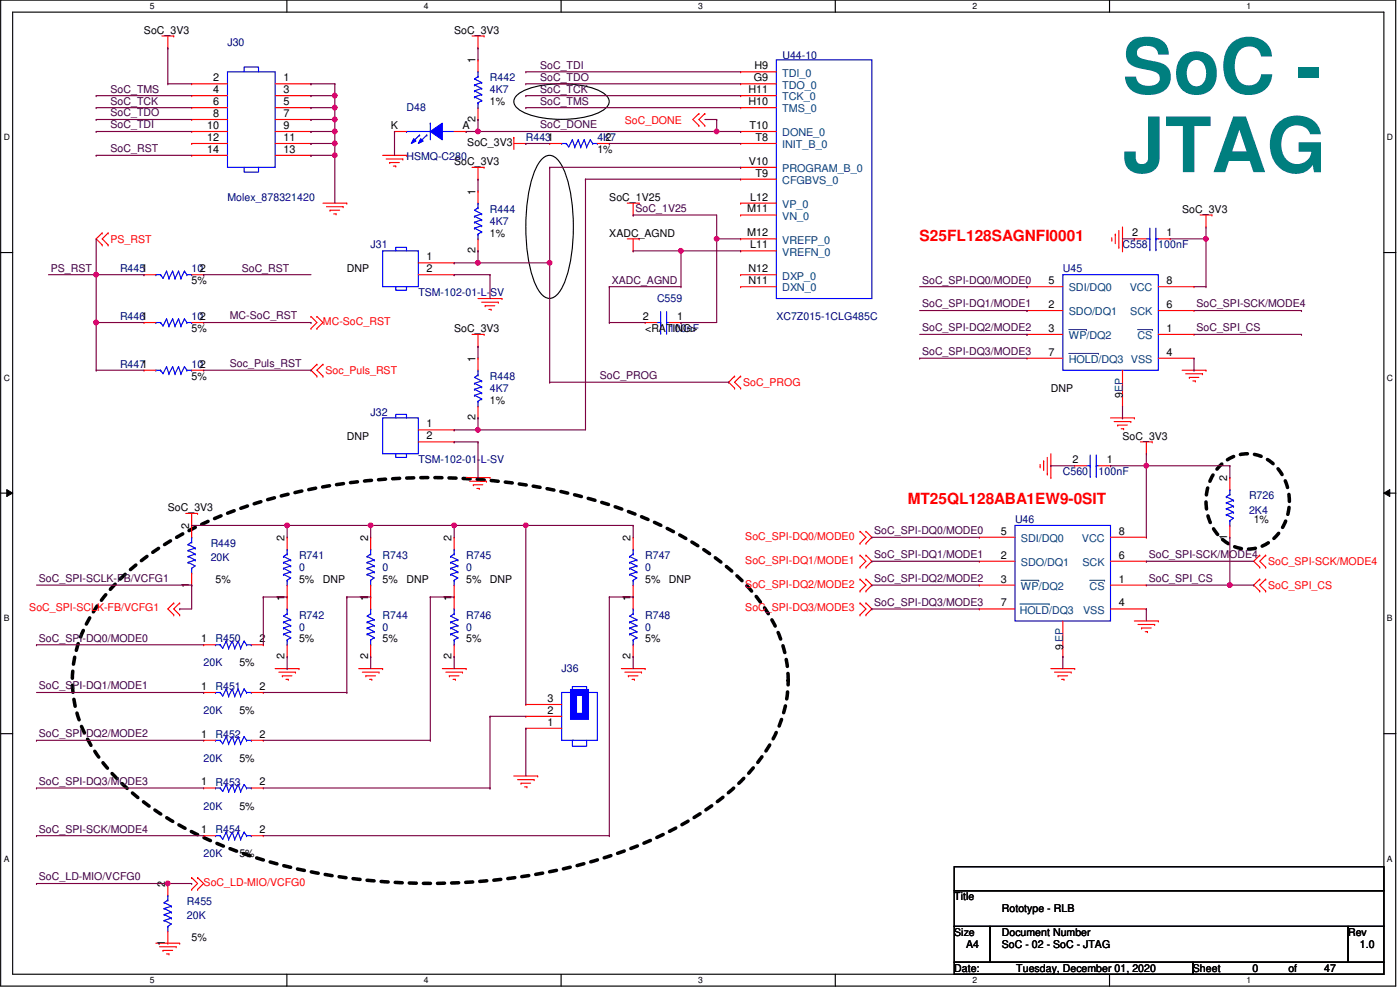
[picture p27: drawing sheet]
<svg xmlns="http://www.w3.org/2000/svg" width="420mm" height="297mm" viewBox="0 0 420 297" stroke-linecap="round" stroke-linejoin="round" font-family="sans-serif">
<defs><g id="words">
<g font-size="22.9" fill="#007f7f">
<text x="336.9" y="28">SoC -</text>
<text x="336.9" y="51.6">JTAG</text>
</g>
<g font-size="4.6" fill="#f00">
<text x="276" y="72.4">S25FL128SAGNFI0001</text>
<text x="272.4" y="151.2">MT25QL128ABA1EW9-0SIT</text>
</g>
<g font-size="3.2">
<text x="43.2" y="10.1">SoC_3V3</text>
<text x="136.3" y="10.1">SoC_3V3</text>
<text x="142.7" y="19" transform="rotate(-90 142.7 19)">1</text>
<text x="226.4" y="20.8">H9</text>
<text x="64" y="24.4">2</text>
<text x="64" y="27.9">4</text>
<text x="85.1" y="24.4">1</text>
<text x="85.1" y="27.9">3</text>
<text x="224.6" y="27.9">H11</text>
<text x="226.2" y="24.4">G9</text>
<text x="64" y="31.5">6</text>
<text x="64" y="35.1">8</text>
<text x="85.1" y="31.5">5</text>
<text x="85.1" y="35.1">7</text>
<text x="147.1" y="31.6">1%</text>
<text x="224.6" y="31.5">H10</text>
<text x="62.2" y="38.7">10</text>
<text x="85.1" y="38.7">9</text>
<text x="117.3" y="38.7">K</text>
<text x="138.8" y="38.7">A</text>
<text x="142.7" y="36.6" transform="rotate(-90 142.7 36.6)">2</text>
<text x="224.9" y="38.7">T10</text>
<text x="62.2" y="42.3">12</text>
<text x="62.2" y="45.8">14</text>
<text x="85.1" y="42.3">11</text>
<text x="85.1" y="45.8">13</text>
<text x="140.2" y="43.8">SoC_3V3</text>
<text x="179.3" y="45.9">1%</text>
<text x="181.8" y="42.3">2</text>
<text x="226.7" y="42.3">T8</text>
<text x="136.3" y="49.5">SoC_3V3</text>
<text x="224.8" y="49.4">V10</text>
<text x="226.7" y="53">T9</text>
<text x="142.7" y="58.5" transform="rotate(-90 142.7 58.5)">1</text>
<text x="182.9" y="60.2">SoC_1V25</text>
<text x="224.3" y="63.8">M11</text>
<text x="225.2" y="60.2">L12</text>
<text x="354.8" y="63.8">SoC_3V3</text>
<text x="147.1" y="71">1%</text>
<text x="182.9" y="71">XADC_AGND</text>
<text x="224.3" y="70.9">M12</text>
<text x="339.8" y="70.9">2</text>
<text x="350.1" y="70.9">1</text>
<text x="142.7" y="76" transform="rotate(-90 142.7 76)">2</text>
<text x="225.2" y="74.5">L11</text>
<text x="104.1" y="81.7">DNP</text>
<text x="128" y="78.1">1</text>
<text x="128" y="81.7">2</text>
<text x="224.6" y="81.7">N12</text>
<text x="57.5" y="85.3">5%</text>
<text x="224.6" y="85.3">N11</text>
<text x="314.7" y="85.3">5</text>
<text x="350.1" y="85.3">8</text>
<text x="314.7" y="92.4">2</text>
<text x="350.1" y="92.4">6</text>
<text x="57.5" y="99.7">5%</text>
<text x="136.3" y="99.7">SoC_3V3</text>
<text x="192.9" y="96">2</text>
<text x="193.6" y="99.7">&lt;RATING&gt;</text>
<text x="203.3" y="96">1</text>
<text x="314.7" y="99.6">3</text>
<text x="350.1" y="99.6">1</text>
<text x="314.7" y="106.7">7</text>
<text x="350.1" y="106.7">4</text>
<text x="57.5" y="114">5%</text>
<text x="142.7" y="108.6" transform="rotate(-90 142.7 108.6)">1</text>
<text x="315.4" y="117.6">DNP</text>
<text x="337" y="119.3" transform="rotate(-90 337 119.3)">9EP</text>
<text x="147.1" y="121.1">1%</text>
<text x="104.1" y="131.9">DNP</text>
<text x="128" y="128.2">1</text>
<text x="128" y="131.8">2</text>
<text x="142.7" y="126.2" transform="rotate(-90 142.7 126.2)">2</text>
<text x="336.9" y="131.9">SoC_3V3</text>
<text x="321.8" y="139">2</text>
<text x="332.2" y="139">1</text>
<text x="368.3" y="144.4" transform="rotate(-90 368.3 144.4)">2</text>
<text x="50.4" y="153.4">SoC_3V3</text>
<text x="56.8" y="158.7" transform="rotate(-90 56.8 158.7)">2</text>
<text x="300.3" y="160.4">5</text>
<text x="335.8" y="160.4">8</text>
<text x="368.3" y="162" transform="rotate(-90 368.3 162)">1</text>
<text x="376.2" y="156.9">1%</text>
<text x="85.4" y="162.3" transform="rotate(-90 85.4 162.3)">2</text>
<text x="110.5" y="162.3" transform="rotate(-90 110.5 162.3)">2</text>
<text x="135.5" y="162.3" transform="rotate(-90 135.5 162.3)">2</text>
<text x="189.3" y="162.3" transform="rotate(-90 189.3 162.3)">2</text>
<text x="300.3" y="167.6">2</text>
<text x="335.8" y="167.6">6</text>
<text x="56.8" y="176.3" transform="rotate(-90 56.8 176.3)">1</text>
<text x="64.7" y="174.8">5%</text>
<text x="89.7" y="174.8">5%</text>
<text x="96.9" y="174.8">DNP</text>
<text x="114.8" y="174.8">5%</text>
<text x="122" y="174.8">DNP</text>
<text x="139.9" y="174.8">5%</text>
<text x="147.1" y="174.8">DNP</text>
<text x="193.6" y="174.8">5%</text>
<text x="200.8" y="174.8">DNP</text>
<text x="300.3" y="174.8">3</text>
<text x="335.8" y="174.8">1</text>
<text x="85.4" y="180.2" transform="rotate(-90 85.4 180.2)">1</text>
<text x="110.5" y="180.2" transform="rotate(-90 110.5 180.2)">1</text>
<text x="135.5" y="180.2" transform="rotate(-90 135.5 180.2)">1</text>
<text x="189.3" y="180.2" transform="rotate(-90 189.3 180.2)">1</text>
<text x="300.3" y="181.9">7</text>
<text x="335.8" y="181.9">4</text>
<text x="60.4" y="192.7">1</text>
<text x="77.9" y="192.7">2</text>
<text x="85.4" y="197.8" transform="rotate(-90 85.4 197.8)">2</text>
<text x="89.7" y="192.7">5%</text>
<text x="110.5" y="197.8" transform="rotate(-90 110.5 197.8)">2</text>
<text x="114.8" y="192.7">5%</text>
<text x="135.5" y="197.8" transform="rotate(-90 135.5 197.8)">2</text>
<text x="139.9" y="192.7">5%</text>
<text x="189.3" y="197.8" transform="rotate(-90 189.3 197.8)">2</text>
<text x="193.6" y="192.7">5%</text>
<text x="319.1" y="194.9" transform="rotate(-90 319.1 194.9)">9EP</text>
<text x="71.8" y="199.9">5%</text>
<text x="60.4" y="207">1</text>
<text x="77.9" y="207">2</text>
<text x="71.8" y="214.2">5%</text>
<text x="164.3" y="214.2">2</text>
<text x="164.3" y="210.6">3</text>
<text x="60.4" y="221.4">1</text>
<text x="77.9" y="221.4">2</text>
<text x="164.3" y="217.8">1</text>
<text x="71.8" y="228.6">5%</text>
<text x="60.4" y="235.7">1</text>
<text x="77.9" y="235.7">2</text>
<text x="71.8" y="242.9">5%</text>
<text x="60.4" y="250">1</text>
<text x="77.9" y="250">2</text>
<text x="71.8" y="257.2">5%</text>
<text x="49.6" y="266.1" transform="rotate(-90 49.6 266.1)">2</text>
<text x="286.4" y="270.1">Title</text>
<text x="300.7" y="273.7">Rototype - RLB</text>
<text x="286.4" y="280.8">Size</text>
<text x="300.7" y="280.8">Document Number</text>
<text x="404.6" y="280.8">Rev</text>
<text x="49.6" y="283.7" transform="rotate(-90 49.6 283.7)">1</text>
<text x="57.5" y="282.3">5%</text>
<text x="290" y="284.4">A4</text>
<text x="300.7" y="284.4">SoC - 02 - SoC - JTAG</text>
<text x="408.1" y="284.4">1.0</text>
<text x="286.4" y="291.6">Date:</text>
<text x="305" y="291.6">Tuesday, December 01, 2020</text>
<text x="358" y="291.6">Sheet</text>
<text x="375.9" y="291.6">0</text>
<text x="386.7" y="291.6">of</text>
<text x="397.4" y="291.6">47</text>
</g>
<g font-size="3.2" fill="#00007f">
<text x="68.3" y="13.7">J30</text>
<text x="234.8" y="17.6">U44-10</text>
<text x="147.1" y="24.4">R442</text>
<text x="147.1" y="28">4K7</text>
<text x="122" y="33.4">D48</text>
<text x="157.8" y="42.3">R4431</text>
<text x="179.3" y="42.3">4K7</text>
<text x="122" y="48">HSMQ-C280</text>
<text x="68.3" y="60.2">Molex_878321420</text>
<text x="147.1" y="63.8">R444</text>
<text x="147.1" y="67.4">4K7</text>
<text x="111.2" y="74.5">J31</text>
<text x="336.9" y="74.5">C558</text>
<text x="347.6" y="74.5">100nF</text>
<text x="36" y="81.7">R4451</text>
<text x="57.5" y="81.7">102</text>
<text x="319" y="81.7">U45</text>
<text x="125.5" y="88.9">TSM-102-01-L-SV</text>
<text x="197.2" y="90.7">C559</text>
<text x="36" y="96.1">R4461</text>
<text x="57.5" y="96.1">102</text>
<text x="200.8" y="99.7">100nF</text>
<text x="233" y="96.1">XC7Z015-1CLG485C</text>
<text x="36" y="110.4">R4471</text>
<text x="57.5" y="110.4">102</text>
<text x="147.1" y="114">R448</text>
<text x="147.1" y="117.6">4K7</text>
<text x="111.2" y="124.7">J32</text>
<text x="125.5" y="139">TSM-102-01-L-SV</text>
<text x="319" y="142.6">C560</text>
<text x="329.7" y="142.6">100nF</text>
<text x="374.9" y="149.8">R726</text>
<text x="374.9" y="154.1">2K4</text>
<text x="304.6" y="156.9">U46</text>
<text x="63.2" y="164.1">R449</text>
<text x="89.7" y="167.7">R741</text>
<text x="114.8" y="167.7">R743</text>
<text x="139.9" y="167.7">R745</text>
<text x="193.6" y="167.7">R747</text>
<text x="63.2" y="168.4">20K</text>
<text x="89.7" y="171.3">0</text>
<text x="114.8" y="171.3">0</text>
<text x="139.9" y="171.3">0</text>
<text x="193.6" y="171.3">0</text>
<text x="89.7" y="185.6">R742</text>
<text x="114.8" y="185.6">R744</text>
<text x="139.9" y="185.6">R746</text>
<text x="193.6" y="185.6">R748</text>
<text x="89.7" y="189.2">0</text>
<text x="114.8" y="189.2">0</text>
<text x="139.9" y="189.2">0</text>
<text x="193.6" y="189.2">0</text>
<text x="64.7" y="192.7">R450</text>
<text x="61.1" y="199.9">20K</text>
<text x="168.6" y="201.7">J36</text>
<text x="64.7" y="207.1">R451</text>
<text x="61.1" y="214.2">20K</text>
<text x="64.7" y="221.4">R452</text>
<text x="61.1" y="228.6">20K</text>
<text x="64.7" y="235.7">R453</text>
<text x="61.1" y="242.9">20K</text>
<text x="64.7" y="250.1">R454</text>
<text x="61.1" y="257.2">20K</text>
<text x="56.1" y="271.5">R455</text>
<text x="56.1" y="275.8">20K</text>
</g>
<g font-size="3.2" fill="#400040">
<text x="162.1" y="20.6">SoC_TDI</text>
<text x="33.2" y="27.8">SoC_TMS</text>
<text x="162.1" y="24.2">SoC_TDO</text>
<text x="162.1" y="27.8">SoC_TCK</text>
<text x="33.2" y="31.4">SoC_TCK</text>
<text x="33.2" y="34.9">SoC_TDO</text>
<text x="162.1" y="31.4">SoC_TMS</text>
<text x="33.2" y="38.5">SoC_TDI</text>
<text x="162.1" y="38.5">SoC_DONE</text>
<text x="33.2" y="45.7">SoC_RST</text>
<text x="190.7" y="63.6">SoC_1V25</text>
<text x="15.3" y="81.5">PS_RST</text>
<text x="72.5" y="81.5">SoC_RST</text>
<text x="183.6" y="85.1">XADC_AGND</text>
<text x="276.7" y="85.1">SoC_SPI-DQ0/MODE0</text>
<text x="69" y="95.8">MC-SoC_RST</text>
<text x="276.7" y="92.2">SoC_SPI-DQ1/MODE1</text>
<text x="359.1" y="92.2">SoC_SPI-SCK/MODE4</text>
<text x="276.7" y="99.4">SoC_SPI-DQ2/MODE2</text>
<text x="359.1" y="99.4">SoC_SPI_CS</text>
<text x="276.7" y="106.6">SoC_SPI-DQ3/MODE3</text>
<text x="69" y="110.2">Soc_Puls_RST</text>
<text x="180" y="113.7">SoC_PROG</text>
<text x="262.4" y="160.3">SoC_SPI-DQ0/MODE0</text>
<text x="262.4" y="167.5">SoC_SPI-DQ1/MODE1</text>
<text x="344.8" y="167.5">SoC_SPI-SCK/MODE4</text>
<text x="11.7" y="174.6">SoC_SPI-SCLK-FB/VCFG1</text>
<text x="262.4" y="174.6">SoC_SPI-DQ2/MODE2</text>
<text x="344.8" y="174.6">SoC_SPI_CS</text>
<text x="262.4" y="181.8">SoC_SPI-DQ3/MODE3</text>
<text x="11.7" y="192.5">SoC_SPI-DQ0/MODE0</text>
<text x="11.7" y="206.8">SoC_SPI-DQ1/MODE1</text>
<text x="11.7" y="221.2">SoC_SPI-DQ2/MODE2</text>
<text x="11.7" y="235.5">SoC_SPI-DQ3/MODE3</text>
<text x="11.7" y="249.8">SoC_SPI-SCK/MODE4</text>
<text x="11.7" y="264.2">SoC_LD-MIO/VCFG0</text>
</g>
<g font-size="3.2" fill="#00407f">
<text x="234.8" y="23">TDI_0</text>
<text x="234.8" y="26.6">TDO_0</text>
<text x="234.8" y="30.1">TCK_0</text>
<text x="234.8" y="33.7">TMS_0</text>
<text x="234.8" y="40.9">DONE_0</text>
<text x="234.8" y="44.5">INIT_B_0</text>
<text x="234.8" y="51.6">PROGRAM_B_0</text>
<text x="234.8" y="55.2">CFGBVS_0</text>
<text x="234.8" y="62.4">VP_0</text>
<text x="234.8" y="66">VN_0</text>
<text x="234.8" y="73.1">VREFP_0</text>
<text x="234.8" y="76.7">VREFN_0</text>
<text x="234.8" y="83.9">DXP_0</text>
<text x="234.8" y="87.5">DXN_0</text>
<text x="320.7" y="87.5">SDI/DQ0</text>
<text x="339" y="87.5">VCC</text>
<text x="320.7" y="94.6">SDO/DQ1</text>
<text x="339.2" y="94.6">SCK</text>
<text x="320.7" y="101.8">WP/DQ2</text>
<text x="341.4" y="101.8">CS</text>
<text x="320.7" y="108.9">HOLD/DQ3 VSS</text>
<text x="306.4" y="162.6">SDI/DQ0</text>
<text x="324.7" y="162.6">VCC</text>
<text x="306.4" y="169.8">SDO/DQ1</text>
<text x="324.9" y="169.8">SCK</text>
<text x="306.4" y="177">WP/DQ2</text>
<text x="327" y="177">CS</text>
<text x="306.1" y="184.1">HOLD/DQ3</text>
<text x="325" y="184.1">VSS</text>
</g>
<g font-size="3.2" fill="#f00">
<text x="187.5" y="37.3">SoC_DONE</text>
<text x="33.2" y="72.8">PS_RST</text>
<text x="96.9" y="97.5">MC-SoC_RST</text>
<text x="97.7" y="112.2">Soc_Puls_RST</text>
<text x="223" y="115.7">SoC_PROG</text>
<text x="223.7" y="162">SoC_SPI-DQ0/MODE0</text>
<text x="223.7" y="169.1">SoC_SPI-DQ1/MODE1</text>
<text x="380.6" y="169.5">SoC_SPI-SCK/MODE4</text>
<text x="223.7" y="176.3">SoC_SPI-DQ2/MODE2</text>
<text x="380.6" y="176.7">SoC_SPI_CS</text>
<text x="8.8" y="183.4">SoC_SPI-SCLK-FB/VCFG1</text>
<text x="223.7" y="183.4">SoC_SPI-DQ3/MODE3</text>
<text x="61.1" y="265.8">SoC_LD-MIO/VCFG0</text>
</g>
<g font-size="2.6">
<text x="44.9" y="2.8">5</text>
<text x="127.2" y="2.8">4</text>
<text x="209.5" y="2.8">3</text>
<text x="291.8" y="2.8">2</text>
<text x="374.1" y="2.8">1</text>
<text x="1.1" y="42">D</text>
<text x="416.3" y="42">D</text>
<text x="1.1" y="114.2">C</text>
<text x="416.3" y="114.2">C</text>
<text x="1.1" y="186.4">B</text>
<text x="416.3" y="186.4">B</text>
<text x="1.1" y="258.5">A</text>
<text x="416.3" y="258.5">A</text>
<text x="44.9" y="295">5</text>
<text x="127.2" y="295">4</text>
<text x="209.5" y="295">3</text>
<text x="291.8" y="295">2</text>
<text x="374.1" y="295">1</text>
</g>
</g></defs>
<path d="M.2 0h418.7v295.9h-418.7zM3.8 3.6h411.5v288.7h-411.5z" fill="none" stroke="#000" stroke-width=".34"/>
<g fill="#fff">
<path d="M44.9 .4h1.5v2.9h-1.5z"/>
<path d="M44.9 292.7h1.5v2.9h-1.5z"/>
</g>
<path d="M86.1 0v3.6M86.1 292.3v3.6" fill="none" stroke="#000" stroke-width=".34"/>
<g fill="#fff">
<path d="M127.2 .4h1.5v2.9h-1.5z"/>
<path d="M127.2 292.7h1.5v2.9h-1.5z"/>
</g>
<path d="M168.4 0v3.6M168.4 292.3v3.6" fill="none" stroke="#000" stroke-width=".34"/>
<g fill="#fff">
<path d="M209.5 .4h1.5v2.9h-1.5z"/>
<path d="M209.5 292.7h1.5v2.9h-1.5z"/>
</g>
<path d="M250.7 0v3.6M250.7 292.3v3.6" fill="none" stroke="#000" stroke-width=".34"/>
<g fill="#fff">
<path d="M291.8 .4h1.5v2.9h-1.5z"/>
<path d="M291.8 292.7h1.5v2.9h-1.5z"/>
</g>
<path d="M333 0v3.6M333 292.3v3.6" fill="none" stroke="#000" stroke-width=".34"/>
<g fill="#fff">
<path d="M374.1 .4h1.5v2.9h-1.5z"/>
<path d="M374.1 292.7h1.5v2.9h-1.5z"/>
<path d="M1.1 39.7h1.9v2.9h-1.9z"/>
<path d="M416.3 39.7h1.8v2.9h-1.8z"/>
<path d="M1.1 111.8h1.9v2.9h-1.9z"/>
<path d="M416.3 111.8h1.8v2.9h-1.8z"/>
</g>
<path d="M.2 75.8h3.6M415.3 75.8h3.6" fill="none" stroke="#000" stroke-width=".34"/>
<g fill="#fff">
<path d="M1.1 184h1.8v2.9h-1.8z"/>
<path d="M416.3 184h1.7v2.9h-1.7z"/>
</g>
<path d="M.2 148h3.6M415.3 148h3.6" fill="none" stroke="#000" stroke-width=".34"/>
<path d="M2 146.9l1.8 1.1-1.8 1zM415.3 148l1.8-1.1v2.1z" fill="#000"/>
<path d="M2 146.9l1.8 1.1-1.8 1zM415.3 148l1.8-1.1v2.1z" fill="none" stroke="#000" stroke-width=".3"/>
<g fill="#fff">
<path d="M1.1 256.2h1.8v2.9h-1.8z"/>
<path d="M416.3 256.2h1.7v2.9h-1.7z"/>
</g>
<path d="M155.2 28.5a17.6 17.6 0 0 1 9.8-3.2 29.8 29.8 0 0 1 15.3 2.1 3.4 3.4 0 0 1 2.4 3.7 7 7 0 0 1-4.7 3.4 32 32 0 0 1-21.2-1 3.4 3.4 0 0 1-2.5-3.7zM162.8 47.6a2.99 2.99 0 0 1 4.9 .7 31 31 0 0 1 4.2 15.4 47.9 47.9 0 0 1-3 22.2 5.3 5.3 0 0 1-4 3.6 5.3 5.3 0 0 1-4-3.6 49.2 49.2 0 0 1-2.8-24.2 29.3 29.3 0 0 1 4-13.4zM.2 220.1h3.6M415.3 220.1h3.6" fill="none" stroke="#000" stroke-width=".34"/>
<path d="M366.1 139.8a11.6 11.6 0 0 1 19.1 3.4 15.3 15.3 0 0 1-5.6 20.3 11.7 11.7 0 0 1-16-5.8 15.9 15.9 0 0 1 2.5-17.9zM36.4 173.4a101.3 101.3 0 0 1 38.5-21.8 181.1 181.1 0 0 1 108.4 0 101.4 101.4 0 0 1 38.6 21.8 45.5 45.5 0 0 1 14.4 26.6 39.8 39.8 0 0 1-11.1 31.4 91.7 91.7 0 0 1-36 23.3 177.9 177.9 0 0 1-88.6 8.2 137.4 137.4 0 0 1-52.1-18.5 63.2 63.2 0 0 1-23-24 36.4 36.4 0 0 1 2.1-36.2l2.5-3.7 3-3.6z" fill="none" stroke="#000" stroke-width="1.1" stroke-dasharray="2.1 2.1"/>
<path d="M172.1 207.8h3.6v7.1h-3.6z" fill="none" stroke="#00f" stroke-width="2.1"/>
<path d="M96.9 61h7.2" fill="none" stroke="#f00" stroke-width=".34"/>
<circle cx="104.1" cy="61" r=".17" fill="#f00"/>
<path d="M98 62h5" fill="none" stroke="#f00" stroke-width=".34"/>
<circle cx="103" cy="62" r=".17" fill="#f00"/>
<path d="M99 63.1h2.9" fill="none" stroke="#f00" stroke-width=".34"/>
<circle cx="99" cy="63.1" r=".17" fill="#f00"/>
<path d="M100.1 64.2h.8" fill="none" stroke="#f00" stroke-width=".34"/>
<circle cx="100.9" cy="64.2" r=".17" fill="#f00"/>
<path d="M114.8 46.6h7.2" fill="none" stroke="#f00" stroke-width=".34"/>
<circle cx="122" cy="46.6" r=".17" fill="#f00"/>
<path d="M115.9 47.7h5" fill="none" stroke="#f00" stroke-width=".34"/>
<circle cx="120.9" cy="47.7" r=".17" fill="#f00"/>
<path d="M117 48.8h2.8" fill="none" stroke="#f00" stroke-width=".34"/>
<circle cx="117" cy="48.8" r=".17" fill="#f00"/>
<path d="M118.1 49.8h.7" fill="none" stroke="#f00" stroke-width=".34"/>
<circle cx="118.8" cy="49.8" r=".17" fill="#f00"/>
<path d="M143.5 89.6h7.2" fill="none" stroke="#f00" stroke-width=".34"/>
<circle cx="150.7" cy="89.6" r=".17" fill="#f00"/>
<path d="M144.6 90.7h5" fill="none" stroke="#f00" stroke-width=".34"/>
<circle cx="149.6" cy="90.7" r=".17" fill="#f00"/>
<path d="M145.6 91.7h2.9" fill="none" stroke="#f00" stroke-width=".34"/>
<circle cx="145.6" cy="91.7" r=".17" fill="#f00"/>
<path d="M146.7 92.8h.7" fill="none" stroke="#f00" stroke-width=".34"/>
<circle cx="147.4" cy="92.8" r=".17" fill="#f00"/>
<path d="M139.9 143.3h7.2" fill="none" stroke="#f00" stroke-width=".34"/>
<circle cx="147.1" cy="143.3" r=".17" fill="#f00"/>
<path d="M141 144.4h5" fill="none" stroke="#f00" stroke-width=".34"/>
<circle cx="146" cy="144.4" r=".17" fill="#f00"/>
<path d="M142.1 145.5h2.8" fill="none" stroke="#f00" stroke-width=".34"/>
<circle cx="142.1" cy="145.5" r=".17" fill="#f00"/>
<path d="M143.1 146.6h.7" fill="none" stroke="#f00" stroke-width=".34"/>
<circle cx="143.8" cy="146.6" r=".17" fill="#f00"/>
<path d="M336.9 68.1v7.2" fill="none" stroke="#f00" stroke-width=".34"/>
<circle cx="336.9" cy="75.3" r=".17" fill="#f00"/>
<path d="M335.8 69.2v5" fill="none" stroke="#f00" stroke-width=".34"/>
<circle cx="335.8" cy="74.2" r=".17" fill="#f00"/>
<path d="M334.7 70.3v2.8" fill="none" stroke="#f00" stroke-width=".34"/>
<circle cx="334.7" cy="70.3" r=".17" fill="#f00"/>
<path d="M333.7 71.3v.8" fill="none" stroke="#f00" stroke-width=".34"/>
<circle cx="333.7" cy="72.1" r=".17" fill="#f00"/>
<path d="M354.8 111.1h7.1" fill="none" stroke="#f00" stroke-width=".34"/>
<circle cx="361.9" cy="111.1" r=".17" fill="#f00"/>
<path d="M355.8 112.1h5.1" fill="none" stroke="#f00" stroke-width=".34"/>
<circle cx="360.9" cy="112.1" r=".17" fill="#f00"/>
<path d="M356.9 113.2h2.9" fill="none" stroke="#f00" stroke-width=".34"/>
<circle cx="356.9" cy="113.2" r=".17" fill="#f00"/>
<path d="M358 114.3h.7" fill="none" stroke="#f00" stroke-width=".34"/>
<circle cx="358.7" cy="114.3" r=".17" fill="#f00"/>
<path d="M315.4 136.1v7.2" fill="none" stroke="#f00" stroke-width=".34"/>
<circle cx="315.4" cy="143.3" r=".17" fill="#f00"/>
<path d="M314.3 137.2v5" fill="none" stroke="#f00" stroke-width=".34"/>
<circle cx="314.3" cy="142.2" r=".17" fill="#f00"/>
<path d="M313.2 138.3v2.9" fill="none" stroke="#f00" stroke-width=".34"/>
<circle cx="313.2" cy="138.3" r=".17" fill="#f00"/>
<path d="M312.2 139.4v.7" fill="none" stroke="#f00" stroke-width=".34"/>
<circle cx="312.2" cy="140.1" r=".17" fill="#f00"/>
<path d="M340.4 186.3h7.2" fill="none" stroke="#f00" stroke-width=".34"/>
<circle cx="347.6" cy="186.3" r=".17" fill="#f00"/>
<path d="M341.5 187.4h5" fill="none" stroke="#f00" stroke-width=".34"/>
<circle cx="346.5" cy="187.4" r=".17" fill="#f00"/>
<path d="M342.6 188.4h2.9" fill="none" stroke="#f00" stroke-width=".34"/>
<circle cx="342.6" cy="188.4" r=".17" fill="#f00"/>
<path d="M343.7 189.5h.7" fill="none" stroke="#f00" stroke-width=".34"/>
<circle cx="344.4" cy="189.5" r=".17" fill="#f00"/>
<path d="M82.6 200.6h7.1" fill="none" stroke="#f00" stroke-width=".34"/>
<circle cx="89.7" cy="200.6" r=".17" fill="#f00"/>
<path d="M83.7 201.7h5" fill="none" stroke="#f00" stroke-width=".34"/>
<circle cx="88.7" cy="201.7" r=".17" fill="#f00"/>
<path d="M84.7 202.8h2.9" fill="none" stroke="#f00" stroke-width=".34"/>
<circle cx="84.7" cy="202.8" r=".17" fill="#f00"/>
<path d="M85.8 203.8h.7" fill="none" stroke="#f00" stroke-width=".34"/>
<circle cx="86.5" cy="203.8" r=".17" fill="#f00"/>
<path d="M46.8 283h7.1" fill="none" stroke="#f00" stroke-width=".34"/>
<circle cx="53.9" cy="283" r=".17" fill="#f00"/>
<path d="M47.9 284.1h5" fill="none" stroke="#f00" stroke-width=".34"/>
<circle cx="52.9" cy="284.1" r=".17" fill="#f00"/>
<path d="M48.9 285.2h2.9" fill="none" stroke="#f00" stroke-width=".34"/>
<circle cx="48.9" cy="285.2" r=".17" fill="#f00"/>
<path d="M50 286.2h.7" fill="none" stroke="#f00" stroke-width=".34"/>
<circle cx="50.7" cy="286.2" r=".17" fill="#f00"/>
<path d="M50.4 10.8v3.6" fill="none" stroke="#f00" stroke-width=".34"/>
<circle cx="50.4" cy="14.4" r=".17" fill="#f00"/>
<path d="M48.6 10.8h3.5" fill="none" stroke="#f00" stroke-width=".34"/>
<circle cx="52.1" cy="10.8" r=".17" fill="#f00"/>
<path d="M143.5 10.8v3.6" fill="none" stroke="#f00" stroke-width=".34"/>
<circle cx="143.5" cy="14.4" r=".17" fill="#f00"/>
<path d="M141.7 10.8h3.6" fill="none" stroke="#f00" stroke-width=".34"/>
<circle cx="145.3" cy="10.8" r=".17" fill="#f00"/>
<path d="M143.5 50.2v3.6" fill="none" stroke="#f00" stroke-width=".34"/>
<circle cx="143.5" cy="53.8" r=".17" fill="#f00"/>
<path d="M141.7 50.2h3.6" fill="none" stroke="#f00" stroke-width=".34"/>
<circle cx="145.3" cy="50.2" r=".17" fill="#f00"/>
<path d="M154.2 43.1h3.6" fill="none" stroke="#f00" stroke-width=".34"/>
<circle cx="157.8" cy="43.1" r=".17" fill="#f00"/>
<path d="M154.2 41.2v3.6" fill="none" stroke="#f00" stroke-width=".34"/>
<circle cx="154.2" cy="41.2" r=".17" fill="#f00"/>
<path d="M143.5 100.3v3.6" fill="none" stroke="#f00" stroke-width=".34"/>
<circle cx="143.5" cy="103.9" r=".17" fill="#f00"/>
<path d="M141.7 100.3h3.6" fill="none" stroke="#f00" stroke-width=".34"/>
<circle cx="145.3" cy="100.3" r=".17" fill="#f00"/>
<path d="M57.5 154.1v3.5" fill="none" stroke="#f00" stroke-width=".34"/>
<circle cx="57.5" cy="157.6" r=".17" fill="#f00"/>
<path d="M55.7 154.1h3.6" fill="none" stroke="#f00" stroke-width=".34"/>
<circle cx="59.3" cy="154.1" r=".17" fill="#f00"/>
<path d="M361.9 64.5v3.6" fill="none" stroke="#f00" stroke-width=".34"/>
<circle cx="361.9" cy="68.1" r=".17" fill="#f00"/>
<path d="M360.2 64.5h3.5" fill="none" stroke="#f00" stroke-width=".34"/>
<circle cx="363.7" cy="64.5" r=".17" fill="#f00"/>
<path d="M344 132.6v3.5" fill="none" stroke="#f00" stroke-width=".34"/>
<circle cx="344" cy="136.1" r=".17" fill="#f00"/>
<path d="M342.3 132.6h3.5" fill="none" stroke="#f00" stroke-width=".34"/>
<circle cx="345.8" cy="132.6" r=".17" fill="#f00"/>
<path d="M190 71.7v3.6" fill="none" stroke="#f00" stroke-width=".34"/>
<circle cx="190" cy="75.3" r=".17" fill="#f00"/>
<path d="M188.2 71.7h3.6" fill="none" stroke="#f00" stroke-width=".34"/>
<circle cx="191.8" cy="71.7" r=".17" fill="#f00"/>
<path d="M190 61v3.5" fill="none" stroke="#f00" stroke-width=".34"/>
<circle cx="190" cy="64.5" r=".17" fill="#f00"/>
<path d="M188.2 61h3.6" fill="none" stroke="#f00" stroke-width=".34"/>
<circle cx="191.8" cy="61" r=".17" fill="#f00"/>
<path d="M333.3 125.4h7.1" fill="none" stroke="#f00" stroke-width=".34"/>
<circle cx="340.4" cy="125.4" r=".17" fill="#f00"/>
<path d="M334.4 126.5h5" fill="none" stroke="#f00" stroke-width=".34"/>
<circle cx="339.4" cy="126.5" r=".17" fill="#f00"/>
<path d="M335.4 127.6h2.9" fill="none" stroke="#f00" stroke-width=".34"/>
<circle cx="335.4" cy="127.6" r=".17" fill="#f00"/>
<path d="M336.5 128.7h.7" fill="none" stroke="#f00" stroke-width=".34"/>
<circle cx="337.2" cy="128.7" r=".17" fill="#f00"/>
<path d="M315.4 200.6h7.1" fill="none" stroke="#f00" stroke-width=".34"/>
<circle cx="322.5" cy="200.6" r=".17" fill="#f00"/>
<path d="M316.5 201.7h5" fill="none" stroke="#f00" stroke-width=".34"/>
<circle cx="321.5" cy="201.7" r=".17" fill="#f00"/>
<path d="M317.5 202.8h2.9" fill="none" stroke="#f00" stroke-width=".34"/>
<circle cx="317.5" cy="202.8" r=".17" fill="#f00"/>
<path d="M318.6 203.8h.7" fill="none" stroke="#f00" stroke-width=".34"/>
<circle cx="319.3" cy="203.8" r=".17" fill="#f00"/>
<path d="M107.6 200.6h7.2" fill="none" stroke="#f00" stroke-width=".34"/>
<circle cx="114.8" cy="200.6" r=".17" fill="#f00"/>
<path d="M108.7 201.7h5" fill="none" stroke="#f00" stroke-width=".34"/>
<circle cx="113.7" cy="201.7" r=".17" fill="#f00"/>
<path d="M109.8 202.8h2.9" fill="none" stroke="#f00" stroke-width=".34"/>
<circle cx="109.8" cy="202.8" r=".17" fill="#f00"/>
<path d="M110.9 203.8h.7" fill="none" stroke="#f00" stroke-width=".34"/>
<circle cx="111.6" cy="203.8" r=".17" fill="#f00"/>
<path d="M132.7 200.6h7.2" fill="none" stroke="#f00" stroke-width=".34"/>
<circle cx="139.9" cy="200.6" r=".17" fill="#f00"/>
<path d="M133.8 201.7h5" fill="none" stroke="#f00" stroke-width=".34"/>
<circle cx="138.8" cy="201.7" r=".17" fill="#f00"/>
<path d="M134.9 202.8h2.8" fill="none" stroke="#f00" stroke-width=".34"/>
<circle cx="134.9" cy="202.8" r=".17" fill="#f00"/>
<path d="M136 203.8h.7" fill="none" stroke="#f00" stroke-width=".34"/>
<circle cx="136.7" cy="203.8" r=".17" fill="#f00"/>
<path d="M154.2 232.8h7.2" fill="none" stroke="#f00" stroke-width=".34"/>
<circle cx="161.4" cy="232.8" r=".17" fill="#f00"/>
<path d="M155.3 233.9h5" fill="none" stroke="#f00" stroke-width=".34"/>
<circle cx="160.3" cy="233.9" r=".17" fill="#f00"/>
<path d="M156.4 235h2.8" fill="none" stroke="#f00" stroke-width=".34"/>
<circle cx="156.4" cy="235" r=".17" fill="#f00"/>
<path d="M157.4 236.1h.7" fill="none" stroke="#f00" stroke-width=".34"/>
<circle cx="158.1" cy="236.1" r=".17" fill="#f00"/>
<path d="M186.5 200.6h7.1" fill="none" stroke="#f00" stroke-width=".34"/>
<circle cx="193.6" cy="200.6" r=".17" fill="#f00"/>
<path d="M187.5 201.7h5" fill="none" stroke="#f00" stroke-width=".34"/>
<circle cx="192.5" cy="201.7" r=".17" fill="#f00"/>
<path d="M188.6 202.8h2.9" fill="none" stroke="#f00" stroke-width=".34"/>
<circle cx="188.6" cy="202.8" r=".17" fill="#f00"/>
<path d="M189.7 203.8h.7" fill="none" stroke="#f00" stroke-width=".34"/>
<circle cx="190.4" cy="203.8" r=".17" fill="#f00"/>
<path d="M378.1 166.6l-1.9 1.8" fill="none" stroke="#f00" stroke-width=".34"/>
<circle cx="378.1" cy="166.6" r=".17" fill="#f00"/>
<path d="M376.2 168.4l1.9 1.8" fill="none" stroke="#f00" stroke-width=".34"/>
<circle cx="378.1" cy="170.2" r=".17" fill="#f00"/>
<path d="M378.1 168.4l1.7 1.8" fill="none" stroke="#f00" stroke-width=".34"/>
<circle cx="379.8" cy="170.2" r=".17" fill="#f00"/>
<path d="M379.8 166.6l-1.7 1.8" fill="none" stroke="#f00" stroke-width=".34"/>
<circle cx="379.8" cy="166.6" r=".17" fill="#f00"/>
<path d="M378.1 173.8l-1.9 1.8" fill="none" stroke="#f00" stroke-width=".34"/>
<circle cx="378.1" cy="173.8" r=".17" fill="#f00"/>
<path d="M376.2 175.6l1.9 1.7" fill="none" stroke="#f00" stroke-width=".34"/>
<circle cx="378.1" cy="177.3" r=".17" fill="#f00"/>
<path d="M378.1 175.6l1.7 1.7" fill="none" stroke="#f00" stroke-width=".34"/>
<circle cx="379.8" cy="177.3" r=".17" fill="#f00"/>
<path d="M379.8 173.8l-1.7 1.8" fill="none" stroke="#f00" stroke-width=".34"/>
<circle cx="379.8" cy="173.8" r=".17" fill="#f00"/>
<path d="M261.7 161.2l-1.8 1.8" fill="none" stroke="#f00" stroke-width=".34"/>
<circle cx="259.9" cy="163" r=".17" fill="#f00"/>
<path d="M259.9 159.4l1.8 1.8" fill="none" stroke="#f00" stroke-width=".34"/>
<circle cx="259.9" cy="159.4" r=".17" fill="#f00"/>
<path d="M258.1 159.4l1.8 1.8" fill="none" stroke="#f00" stroke-width=".34"/>
<circle cx="258.1" cy="159.4" r=".17" fill="#f00"/>
<path d="M259.9 161.2l-1.8 1.8" fill="none" stroke="#f00" stroke-width=".34"/>
<circle cx="258.1" cy="163" r=".17" fill="#f00"/>
<path d="M261.7 168.4l-1.8 1.8" fill="none" stroke="#f00" stroke-width=".34"/>
<circle cx="259.9" cy="170.2" r=".17" fill="#f00"/>
<path d="M259.9 166.6l1.8 1.8" fill="none" stroke="#f00" stroke-width=".34"/>
<circle cx="259.9" cy="166.6" r=".17" fill="#f00"/>
<path d="M258.1 166.6l1.8 1.8" fill="none" stroke="#f00" stroke-width=".34"/>
<circle cx="258.1" cy="166.6" r=".17" fill="#f00"/>
<path d="M259.9 168.4l-1.8 1.8" fill="none" stroke="#f00" stroke-width=".34"/>
<circle cx="258.1" cy="170.2" r=".17" fill="#f00"/>
<path d="M261.7 175.6l-1.8 1.7" fill="none" stroke="#f00" stroke-width=".34"/>
<circle cx="259.9" cy="177.3" r=".17" fill="#f00"/>
<path d="M259.9 173.8l1.8 1.8" fill="none" stroke="#f00" stroke-width=".34"/>
<circle cx="259.9" cy="173.8" r=".17" fill="#f00"/>
<path d="M258.1 173.8l1.8 1.8" fill="none" stroke="#f00" stroke-width=".34"/>
<circle cx="258.1" cy="173.8" r=".17" fill="#f00"/>
<path d="M259.9 175.6l-1.8 1.7" fill="none" stroke="#f00" stroke-width=".34"/>
<circle cx="258.1" cy="177.3" r=".17" fill="#f00"/>
<path d="M261.7 182.7l-1.8 1.8" fill="none" stroke="#f00" stroke-width=".34"/>
<circle cx="259.9" cy="184.5" r=".17" fill="#f00"/>
<path d="M259.9 180.9l1.8 1.8" fill="none" stroke="#f00" stroke-width=".34"/>
<circle cx="259.9" cy="180.9" r=".17" fill="#f00"/>
<path d="M258.1 180.9l1.8 1.8" fill="none" stroke="#f00" stroke-width=".34"/>
<circle cx="258.1" cy="180.9" r=".17" fill="#f00"/>
<path d="M259.9 182.7l-1.8 1.8" fill="none" stroke="#f00" stroke-width=".34"/>
<circle cx="258.1" cy="184.5" r=".17" fill="#f00"/>
<path d="M61.1 265.1l-1.8 1.8" fill="none" stroke="#f00" stroke-width=".34"/>
<circle cx="59.3" cy="266.9" r=".17" fill="#f00"/>
<path d="M59.3 263.3l1.8 1.8" fill="none" stroke="#f00" stroke-width=".34"/>
<circle cx="59.3" cy="263.3" r=".17" fill="#f00"/>
<path d="M59.3 265.1l-1.8 1.8" fill="none" stroke="#f00" stroke-width=".34"/>
<circle cx="57.5" cy="266.9" r=".17" fill="#f00"/>
<path d="M57.5 263.3l1.8 1.8" fill="none" stroke="#f00" stroke-width=".34"/>
<circle cx="57.5" cy="263.3" r=".17" fill="#f00"/>
<path d="M52.1 180.9l-1.7 1.8" fill="none" stroke="#f00" stroke-width=".34"/>
<circle cx="52.1" cy="180.9" r=".17" fill="#f00"/>
<path d="M50.4 182.7l1.7 1.8" fill="none" stroke="#f00" stroke-width=".34"/>
<circle cx="52.1" cy="184.5" r=".17" fill="#f00"/>
<path d="M53.9 180.9l-1.8 1.8" fill="none" stroke="#f00" stroke-width=".34"/>
<circle cx="53.9" cy="180.9" r=".17" fill="#f00"/>
<path d="M52.1 182.7l1.8 1.8" fill="none" stroke="#f00" stroke-width=".34"/>
<circle cx="53.9" cy="184.5" r=".17" fill="#f00"/>
<path d="M209.8 34.1l-1.9 1.8" fill="none" stroke="#f00" stroke-width=".34"/>
<circle cx="209.8" cy="34.1" r=".17" fill="#f00"/>
<path d="M207.9 35.9l1.9 1.8" fill="none" stroke="#f00" stroke-width=".34"/>
<circle cx="209.8" cy="37.7" r=".17" fill="#f00"/>
<path d="M211.5 34.1l-1.7 1.8" fill="none" stroke="#f00" stroke-width=".34"/>
<circle cx="211.5" cy="34.1" r=".17" fill="#f00"/>
<path d="M209.8 35.9l1.7 1.8" fill="none" stroke="#f00" stroke-width=".34"/>
<circle cx="211.5" cy="37.7" r=".17" fill="#f00"/>
<path d="M95.1 109.3l-1.8 1.8" fill="none" stroke="#f00" stroke-width=".34"/>
<circle cx="95.1" cy="109.3" r=".17" fill="#f00"/>
<path d="M93.3 111.1l1.8 1.8" fill="none" stroke="#f00" stroke-width=".34"/>
<circle cx="95.1" cy="112.9" r=".17" fill="#f00"/>
<path d="M95.1 111.1l1.8 1.8" fill="none" stroke="#f00" stroke-width=".34"/>
<circle cx="96.9" cy="112.9" r=".17" fill="#f00"/>
<path d="M96.9 109.3l-1.8 1.8" fill="none" stroke="#f00" stroke-width=".34"/>
<circle cx="96.9" cy="109.3" r=".17" fill="#f00"/>
<path d="M30.7 69.9l-1.8 1.8" fill="none" stroke="#f00" stroke-width=".34"/>
<circle cx="30.7" cy="69.9" r=".17" fill="#f00"/>
<path d="M28.9 71.7l1.8 1.8" fill="none" stroke="#f00" stroke-width=".34"/>
<circle cx="30.7" cy="73.5" r=".17" fill="#f00"/>
<path d="M30.7 71.7l1.8 1.8" fill="none" stroke="#f00" stroke-width=".34"/>
<circle cx="32.5" cy="73.5" r=".17" fill="#f00"/>
<path d="M32.5 69.9l-1.8 1.8" fill="none" stroke="#f00" stroke-width=".34"/>
<circle cx="32.5" cy="69.9" r=".17" fill="#f00"/>
<path d="M96.9 96.8l-1.8 1.8" fill="none" stroke="#f00" stroke-width=".34"/>
<circle cx="95.1" cy="98.6" r=".17" fill="#f00"/>
<path d="M95.1 95l1.8 1.8" fill="none" stroke="#f00" stroke-width=".34"/>
<circle cx="95.1" cy="95" r=".17" fill="#f00"/>
<path d="M95.1 96.8l-1.8 1.8" fill="none" stroke="#f00" stroke-width=".34"/>
<circle cx="93.3" cy="98.6" r=".17" fill="#f00"/>
<path d="M93.3 95l1.8 1.8" fill="none" stroke="#f00" stroke-width=".34"/>
<circle cx="93.3" cy="95" r=".17" fill="#f00"/>
<path d="M220.5 112.9l-1.8 1.8" fill="none" stroke="#f00" stroke-width=".34"/>
<circle cx="220.5" cy="112.9" r=".17" fill="#f00"/>
<path d="M218.7 114.7l1.8 1.8" fill="none" stroke="#f00" stroke-width=".34"/>
<circle cx="220.5" cy="116.5" r=".17" fill="#f00"/>
<path d="M220.5 114.7l1.8 1.8" fill="none" stroke="#f00" stroke-width=".34"/>
<circle cx="222.3" cy="116.5" r=".17" fill="#f00"/>
<path d="M222.3 112.9l-1.8 1.8" fill="none" stroke="#f00" stroke-width=".34"/>
<circle cx="222.3" cy="112.9" r=".17" fill="#f00"/>
<path d="M286.4 260.1h128.9v7.2h-128.9zM286.4 267.3h128.9v10.7h-128.9zM286.4 278h10.7v10.7h-10.7zM297.1 278h107.5v10.7h-107.5zM404.6 278h10.7v10.7h-10.7zM286.4 288.7h71.6v3.6h-71.6zM358 288.7h57.3v3.6h-57.3z" fill="none" stroke="#000" stroke-width=".34"/>
<path d="M71.5 206.7l.7 2.2" fill="none" stroke="#00f" stroke-width=".34"/>
<circle cx="72.2" cy="208.9" r=".17" fill="#00f"/>
<path d="M71.5 206.7l-1.1 2.2" fill="none" stroke="#00f" stroke-width=".34"/>
<circle cx="71.5" cy="206.7" r=".17" fill="#00f"/>
<path d="M69.7 206.7l-1.1 2.2" fill="none" stroke="#00f" stroke-width=".34"/>
<circle cx="69.7" cy="206.7" r=".17" fill="#00f"/>
<path d="M69.7 206.7l.7 2.2" fill="none" stroke="#00f" stroke-width=".34"/>
<circle cx="70.4" cy="208.9" r=".17" fill="#00f"/>
<path d="M67.9 206.7l.7 2.2" fill="none" stroke="#00f" stroke-width=".34"/>
<circle cx="68.6" cy="208.9" r=".17" fill="#00f"/>
<path d="M67.9 206.7l-1.1 2.2" fill="none" stroke="#00f" stroke-width=".34"/>
<circle cx="67.9" cy="206.7" r=".17" fill="#00f"/>
<path d="M73.3 206.7l-1.1 2.2" fill="none" stroke="#00f" stroke-width=".34"/>
<circle cx="73.3" cy="206.7" r=".17" fill="#00f"/>
<path d="M73.3 206.7l.7 1.1" fill="none" stroke="#00f" stroke-width=".34"/>
<circle cx="74" cy="207.8" r=".17" fill="#00f"/>
<path d="M64.7 207.8h1.4" fill="none" stroke="#00f" stroke-width=".34"/>
<circle cx="64.7" cy="207.8" r=".17" fill="#00f"/>
<path d="M74 207.8h1.4" fill="none" stroke="#00f" stroke-width=".34"/>
<circle cx="75.4" cy="207.8" r=".17" fill="#00f"/>
<path d="M66.1 207.8l.7 1.1" fill="none" stroke="#00f" stroke-width=".34"/>
<circle cx="66.1" cy="207.8" r=".17" fill="#00f"/>
<path d="M61.1 207.8h3.6" fill="none" stroke="#f00" stroke-width=".34"/>
<circle cx="61.1" cy="207.8" r=".17" fill="#f00"/>
<path d="M75.4 207.8h3.6" fill="none" stroke="#f00" stroke-width=".34"/>
<circle cx="79" cy="207.8" r=".17" fill="#f00"/>
<path d="M304.6 157.6h28.7v28.7h-28.7z" fill="none" stroke="#00f" stroke-width=".34"/>
<path d="M293.9 161.2h10.7" fill="none" stroke="#f00" stroke-width=".34"/>
<circle cx="293.9" cy="161.2" r=".17" fill="#f00"/>
<path d="M293.9 168.4h10.7" fill="none" stroke="#f00" stroke-width=".34"/>
<circle cx="293.9" cy="168.4" r=".17" fill="#f00"/>
<path d="M293.9 175.6h10.7" fill="none" stroke="#f00" stroke-width=".34"/>
<circle cx="293.9" cy="175.6" r=".17" fill="#f00"/>
<path d="M306.4 174.1h5.3M311.7 174.1h.1" fill="none" stroke="#00407f" stroke-width=".3"/>
<path d="M293.9 182.7h10.7" fill="none" stroke="#f00" stroke-width=".34"/>
<circle cx="293.9" cy="182.7" r=".17" fill="#f00"/>
<path d="M306.1 181.2h8.8M314.9 181.2h.1" fill="none" stroke="#00407f" stroke-width=".3"/>
<path d="M333.3 161.2h10.7" fill="none" stroke="#f00" stroke-width=".34"/>
<circle cx="344" cy="161.2" r=".17" fill="#f00"/>
<path d="M333.3 168.4h10.7" fill="none" stroke="#f00" stroke-width=".34"/>
<circle cx="344" cy="168.4" r=".17" fill="#f00"/>
<path d="M333.3 175.6h10.7" fill="none" stroke="#f00" stroke-width=".34"/>
<circle cx="344" cy="175.6" r=".17" fill="#f00"/>
<path d="M327 174.1h4.5M331.5 174.1h.1" fill="none" stroke="#00407f" stroke-width=".3"/>
<path d="M333.3 182.7h10.7" fill="none" stroke="#f00" stroke-width=".34"/>
<circle cx="344" cy="182.7" r=".17" fill="#f00"/>
<path d="M319 186.3v10.7" fill="none" stroke="#f00" stroke-width=".34"/>
<circle cx="319" cy="197" r=".17" fill="#f00"/>
<path d="M144.6 117.9l-2.2 .7" fill="none" stroke="#00f" stroke-width=".34"/>
<circle cx="142.4" cy="118.6" r=".17" fill="#00f"/>
<path d="M142.4 116.8l2.2 1.1" fill="none" stroke="#00f" stroke-width=".34"/>
<circle cx="144.6" cy="117.9" r=".17" fill="#00f"/>
<path d="M142.4 115l2.2 1.1" fill="none" stroke="#00f" stroke-width=".34"/>
<circle cx="144.6" cy="116.1" r=".17" fill="#00f"/>
<path d="M144.6 116.1l-2.2 .7" fill="none" stroke="#00f" stroke-width=".34"/>
<circle cx="142.4" cy="116.8" r=".17" fill="#00f"/>
<path d="M144.6 114.3l-2.2 .7" fill="none" stroke="#00f" stroke-width=".34"/>
<circle cx="142.4" cy="115" r=".17" fill="#00f"/>
<path d="M142.4 113.2l2.2 1.1" fill="none" stroke="#00f" stroke-width=".34"/>
<circle cx="144.6" cy="114.3" r=".17" fill="#00f"/>
<path d="M142.4 118.6l2.2 1.1" fill="none" stroke="#00f" stroke-width=".34"/>
<circle cx="144.6" cy="119.7" r=".17" fill="#00f"/>
<path d="M144.6 119.7l-1.1 .7" fill="none" stroke="#00f" stroke-width=".34"/>
<circle cx="143.5" cy="120.4" r=".17" fill="#00f"/>
<path d="M143.5 111.1v1.4" fill="none" stroke="#00f" stroke-width=".34"/>
<circle cx="143.5" cy="111.1" r=".17" fill="#00f"/>
<path d="M143.5 120.4v1.4" fill="none" stroke="#00f" stroke-width=".34"/>
<circle cx="143.5" cy="121.8" r=".17" fill="#00f"/>
<path d="M143.5 112.5l-1.1 .7" fill="none" stroke="#00f" stroke-width=".34"/>
<circle cx="143.5" cy="112.5" r=".17" fill="#00f"/>
<path d="M143.5 107.5v3.6" fill="none" stroke="#f00" stroke-width=".34"/>
<circle cx="143.5" cy="107.5" r=".17" fill="#f00"/>
<path d="M143.5 121.8v3.6" fill="none" stroke="#f00" stroke-width=".34"/>
<circle cx="143.5" cy="125.4" r=".17" fill="#f00"/>
<path d="M53.6 110l.7 2.1" fill="none" stroke="#00f" stroke-width=".34"/>
<circle cx="54.3" cy="112.1" r=".17" fill="#00f"/>
<path d="M53.6 110l-1.1 2.1" fill="none" stroke="#00f" stroke-width=".34"/>
<circle cx="53.6" cy="110" r=".17" fill="#00f"/>
<path d="M51.8 110l-1.1 2.1" fill="none" stroke="#00f" stroke-width=".34"/>
<circle cx="51.8" cy="110" r=".17" fill="#00f"/>
<path d="M51.8 110l.7 2.1" fill="none" stroke="#00f" stroke-width=".34"/>
<circle cx="52.5" cy="112.1" r=".17" fill="#00f"/>
<path d="M50 110l.7 2.1" fill="none" stroke="#00f" stroke-width=".34"/>
<circle cx="50.7" cy="112.1" r=".17" fill="#00f"/>
<path d="M50 110l-1.1 2.1" fill="none" stroke="#00f" stroke-width=".34"/>
<circle cx="50" cy="110" r=".17" fill="#00f"/>
<path d="M55.4 110l-1.1 2.1" fill="none" stroke="#00f" stroke-width=".34"/>
<circle cx="55.4" cy="110" r=".17" fill="#00f"/>
<path d="M55.4 110l.7 1.1" fill="none" stroke="#00f" stroke-width=".34"/>
<circle cx="56.1" cy="111.1" r=".17" fill="#00f"/>
<path d="M46.8 111.1h1.4" fill="none" stroke="#00f" stroke-width=".34"/>
<circle cx="46.8" cy="111.1" r=".17" fill="#00f"/>
<path d="M56.1 111.1h1.4" fill="none" stroke="#00f" stroke-width=".34"/>
<circle cx="57.5" cy="111.1" r=".17" fill="#00f"/>
<path d="M48.2 111.1l.7 1" fill="none" stroke="#00f" stroke-width=".34"/>
<circle cx="48.2" cy="111.1" r=".17" fill="#00f"/>
<path d="M43.2 111.1h3.6" fill="none" stroke="#f00" stroke-width=".34"/>
<circle cx="43.2" cy="111.1" r=".17" fill="#f00"/>
<path d="M57.5 111.1h3.6" fill="none" stroke="#f00" stroke-width=".34"/>
<circle cx="61.1" cy="111.1" r=".17" fill="#f00"/>
<path d="M319 82.4h28.6v28.7h-28.6z" fill="none" stroke="#00f" stroke-width=".34"/>
<path d="M308.2 86h10.8" fill="none" stroke="#f00" stroke-width=".34"/>
<circle cx="308.2" cy="86" r=".17" fill="#f00"/>
<path d="M308.2 93.2h10.8" fill="none" stroke="#f00" stroke-width=".34"/>
<circle cx="308.2" cy="93.2" r=".17" fill="#f00"/>
<path d="M308.2 100.3h10.8" fill="none" stroke="#f00" stroke-width=".34"/>
<circle cx="308.2" cy="100.3" r=".17" fill="#f00"/>
<path d="M320.7 98.9h5.4M326.1 98.9h.1" fill="none" stroke="#00407f" stroke-width=".3"/>
<path d="M308.2 107.5h10.8" fill="none" stroke="#f00" stroke-width=".34"/>
<circle cx="308.2" cy="107.5" r=".17" fill="#f00"/>
<path d="M320.7 106h9M329.7 106h.1" fill="none" stroke="#00407f" stroke-width=".3"/>
<path d="M347.6 86h10.7" fill="none" stroke="#f00" stroke-width=".34"/>
<circle cx="358.3" cy="86" r=".17" fill="#f00"/>
<path d="M347.6 93.2h10.7" fill="none" stroke="#f00" stroke-width=".34"/>
<circle cx="358.3" cy="93.2" r=".17" fill="#f00"/>
<path d="M347.6 100.3h10.7" fill="none" stroke="#f00" stroke-width=".34"/>
<circle cx="358.3" cy="100.3" r=".17" fill="#f00"/>
<path d="M341.4 98.9h4.5M345.9 98.9h.1" fill="none" stroke="#00407f" stroke-width=".3"/>
<path d="M347.6 107.5h10.7" fill="none" stroke="#f00" stroke-width=".34"/>
<circle cx="358.3" cy="107.5" r=".17" fill="#f00"/>
<path d="M336.9 111.1v10.7" fill="none" stroke="#f00" stroke-width=".34"/>
<circle cx="336.9" cy="121.8" r=".17" fill="#f00"/>
<path d="M71.5 221l.7 2.2" fill="none" stroke="#00f" stroke-width=".34"/>
<circle cx="72.2" cy="223.2" r=".17" fill="#00f"/>
<path d="M71.5 221l-1.1 2.2" fill="none" stroke="#00f" stroke-width=".34"/>
<circle cx="71.5" cy="221" r=".17" fill="#00f"/>
<path d="M69.7 221l-1.1 2.2" fill="none" stroke="#00f" stroke-width=".34"/>
<circle cx="69.7" cy="221" r=".17" fill="#00f"/>
<path d="M69.7 221l.7 2.2" fill="none" stroke="#00f" stroke-width=".34"/>
<circle cx="70.4" cy="223.2" r=".17" fill="#00f"/>
<path d="M67.9 221l.7 2.2" fill="none" stroke="#00f" stroke-width=".34"/>
<circle cx="68.6" cy="223.2" r=".17" fill="#00f"/>
<path d="M67.9 221l-1.1 2.2" fill="none" stroke="#00f" stroke-width=".34"/>
<circle cx="67.9" cy="221" r=".17" fill="#00f"/>
<path d="M73.3 221l-1.1 2.2" fill="none" stroke="#00f" stroke-width=".34"/>
<circle cx="73.3" cy="221" r=".17" fill="#00f"/>
<path d="M73.3 221l.7 1.1" fill="none" stroke="#00f" stroke-width=".34"/>
<circle cx="74" cy="222.1" r=".17" fill="#00f"/>
<path d="M64.7 222.1h1.4" fill="none" stroke="#00f" stroke-width=".34"/>
<circle cx="64.7" cy="222.1" r=".17" fill="#00f"/>
<path d="M74 222.1h1.4" fill="none" stroke="#00f" stroke-width=".34"/>
<circle cx="75.4" cy="222.1" r=".17" fill="#00f"/>
<path d="M66.1 222.1l.7 1.1" fill="none" stroke="#00f" stroke-width=".34"/>
<circle cx="66.1" cy="222.1" r=".17" fill="#00f"/>
<path d="M61.1 222.1h3.6" fill="none" stroke="#f00" stroke-width=".34"/>
<circle cx="61.1" cy="222.1" r=".17" fill="#f00"/>
<path d="M75.4 222.1h3.6" fill="none" stroke="#f00" stroke-width=".34"/>
<circle cx="79" cy="222.1" r=".17" fill="#f00"/>
<path d="M53.6 95.7l.7 2.1" fill="none" stroke="#00f" stroke-width=".34"/>
<circle cx="54.3" cy="97.8" r=".17" fill="#00f"/>
<path d="M53.6 95.7l-1.1 2.1" fill="none" stroke="#00f" stroke-width=".34"/>
<circle cx="53.6" cy="95.7" r=".17" fill="#00f"/>
<path d="M51.8 95.7l-1.1 2.1" fill="none" stroke="#00f" stroke-width=".34"/>
<circle cx="51.8" cy="95.7" r=".17" fill="#00f"/>
<path d="M51.8 95.7l.7 2.1" fill="none" stroke="#00f" stroke-width=".34"/>
<circle cx="52.5" cy="97.8" r=".17" fill="#00f"/>
<path d="M50 95.7l.7 2.1" fill="none" stroke="#00f" stroke-width=".34"/>
<circle cx="50.7" cy="97.8" r=".17" fill="#00f"/>
<path d="M50 95.7l-1.1 2.1" fill="none" stroke="#00f" stroke-width=".34"/>
<circle cx="50" cy="95.7" r=".17" fill="#00f"/>
<path d="M55.4 95.7l-1.1 2.1" fill="none" stroke="#00f" stroke-width=".34"/>
<circle cx="55.4" cy="95.7" r=".17" fill="#00f"/>
<path d="M55.4 95.7l.7 1.1" fill="none" stroke="#00f" stroke-width=".34"/>
<circle cx="56.1" cy="96.8" r=".17" fill="#00f"/>
<path d="M46.8 96.8h1.4" fill="none" stroke="#00f" stroke-width=".34"/>
<circle cx="46.8" cy="96.8" r=".17" fill="#00f"/>
<path d="M56.1 96.8h1.4" fill="none" stroke="#00f" stroke-width=".34"/>
<circle cx="57.5" cy="96.8" r=".17" fill="#00f"/>
<path d="M48.2 96.8l.7 1" fill="none" stroke="#00f" stroke-width=".34"/>
<circle cx="48.2" cy="96.8" r=".17" fill="#00f"/>
<path d="M43.2 96.8h3.6" fill="none" stroke="#f00" stroke-width=".34"/>
<circle cx="43.2" cy="96.8" r=".17" fill="#f00"/>
<path d="M57.5 96.8h3.6" fill="none" stroke="#f00" stroke-width=".34"/>
<circle cx="61.1" cy="96.8" r=".17" fill="#f00"/>
<path d="M51.4 271.9l-2.1 .7" fill="none" stroke="#00f" stroke-width=".34"/>
<circle cx="51.4" cy="271.9" r=".17" fill="#00f"/>
<path d="M49.3 272.6l2.1 1.1" fill="none" stroke="#00f" stroke-width=".34"/>
<circle cx="49.3" cy="272.6" r=".17" fill="#00f"/>
<path d="M49.3 274.4l2.1 1.1" fill="none" stroke="#00f" stroke-width=".34"/>
<circle cx="49.3" cy="274.4" r=".17" fill="#00f"/>
<path d="M51.4 273.7l-2.1 .7" fill="none" stroke="#00f" stroke-width=".34"/>
<circle cx="51.4" cy="273.7" r=".17" fill="#00f"/>
<path d="M51.4 275.5l-2.1 .7" fill="none" stroke="#00f" stroke-width=".34"/>
<circle cx="51.4" cy="275.5" r=".17" fill="#00f"/>
<path d="M49.3 276.2l2.1 1" fill="none" stroke="#00f" stroke-width=".34"/>
<circle cx="49.3" cy="276.2" r=".17" fill="#00f"/>
<path d="M49.3 270.8l2.1 1.1" fill="none" stroke="#00f" stroke-width=".34"/>
<circle cx="49.3" cy="270.8" r=".17" fill="#00f"/>
<path d="M50.4 270.1l-1.1 .7" fill="none" stroke="#00f" stroke-width=".34"/>
<circle cx="50.4" cy="270.1" r=".17" fill="#00f"/>
<path d="M50.4 278v1.4" fill="none" stroke="#00f" stroke-width=".34"/>
<circle cx="50.4" cy="279.4" r=".17" fill="#00f"/>
<path d="M50.4 268.6v1.5" fill="none" stroke="#00f" stroke-width=".34"/>
<circle cx="50.4" cy="268.6" r=".17" fill="#00f"/>
<path d="M51.4 277.2l-1 .8" fill="none" stroke="#00f" stroke-width=".34"/>
<circle cx="50.4" cy="278" r=".17" fill="#00f"/>
<path d="M50.4 279.4v3.6" fill="none" stroke="#f00" stroke-width=".34"/>
<circle cx="50.4" cy="283" r=".17" fill="#f00"/>
<path d="M50.4 265.1v3.5" fill="none" stroke="#f00" stroke-width=".34"/>
<circle cx="50.4" cy="265.1" r=".17" fill="#f00"/>
<path d="M87.2 168l-2.1 .7" fill="none" stroke="#00f" stroke-width=".34"/>
<circle cx="87.2" cy="168" r=".17" fill="#00f"/>
<path d="M85.1 168.7l2.1 1.1" fill="none" stroke="#00f" stroke-width=".34"/>
<circle cx="85.1" cy="168.7" r=".17" fill="#00f"/>
<path d="M85.1 170.5l2.1 1.1" fill="none" stroke="#00f" stroke-width=".34"/>
<circle cx="85.1" cy="170.5" r=".17" fill="#00f"/>
<path d="M87.2 169.8l-2.1 .7" fill="none" stroke="#00f" stroke-width=".34"/>
<circle cx="87.2" cy="169.8" r=".17" fill="#00f"/>
<path d="M87.2 171.6l-2.1 .7" fill="none" stroke="#00f" stroke-width=".34"/>
<circle cx="87.2" cy="171.6" r=".17" fill="#00f"/>
<path d="M85.1 172.3l2.1 1.1" fill="none" stroke="#00f" stroke-width=".34"/>
<circle cx="85.1" cy="172.3" r=".17" fill="#00f"/>
<path d="M85.1 167l2.1 1" fill="none" stroke="#00f" stroke-width=".34"/>
<circle cx="85.1" cy="167" r=".17" fill="#00f"/>
<path d="M86.2 166.2l-1.1 .8" fill="none" stroke="#00f" stroke-width=".34"/>
<circle cx="86.2" cy="166.2" r=".17" fill="#00f"/>
<path d="M86.2 174.1v1.5" fill="none" stroke="#00f" stroke-width=".34"/>
<circle cx="86.2" cy="175.6" r=".17" fill="#00f"/>
<path d="M86.2 164.8v1.4" fill="none" stroke="#00f" stroke-width=".34"/>
<circle cx="86.2" cy="164.8" r=".17" fill="#00f"/>
<path d="M87.2 173.4l-1 .7" fill="none" stroke="#00f" stroke-width=".34"/>
<circle cx="86.2" cy="174.1" r=".17" fill="#00f"/>
<path d="M86.2 175.6v3.5" fill="none" stroke="#f00" stroke-width=".34"/>
<circle cx="86.2" cy="179.1" r=".17" fill="#f00"/>
<path d="M86.2 161.2v3.6" fill="none" stroke="#f00" stroke-width=".34"/>
<circle cx="86.2" cy="161.2" r=".17" fill="#f00"/>
<path d="M68.3 21.5h14.3v28.7h-14.3zM73.3 21.5v-1.4h4.3v1.4M73.3 50.2v1.4h4.3v-1.4" fill="none" stroke="#00f" stroke-width=".34"/>
<path d="M57.5 25.1h10.8" fill="none" stroke="#f00" stroke-width=".34"/>
<circle cx="57.5" cy="25.1" r=".17" fill="#f00"/>
<path d="M57.5 28.7h10.8" fill="none" stroke="#f00" stroke-width=".34"/>
<circle cx="57.5" cy="28.7" r=".17" fill="#f00"/>
<path d="M57.5 32.3h10.8" fill="none" stroke="#f00" stroke-width=".34"/>
<circle cx="57.5" cy="32.3" r=".17" fill="#f00"/>
<path d="M57.5 35.9h10.8" fill="none" stroke="#f00" stroke-width=".34"/>
<circle cx="57.5" cy="35.9" r=".17" fill="#f00"/>
<path d="M57.5 39.5h10.8" fill="none" stroke="#f00" stroke-width=".34"/>
<circle cx="57.5" cy="39.5" r=".17" fill="#f00"/>
<path d="M57.5 43.1h10.8" fill="none" stroke="#f00" stroke-width=".34"/>
<circle cx="57.5" cy="43.1" r=".17" fill="#f00"/>
<path d="M57.5 46.6h10.8" fill="none" stroke="#f00" stroke-width=".34"/>
<circle cx="57.5" cy="46.6" r=".17" fill="#f00"/>
<path d="M82.6 25.1h10.7" fill="none" stroke="#f00" stroke-width=".34"/>
<circle cx="93.3" cy="25.1" r=".17" fill="#f00"/>
<path d="M82.6 28.7h10.7" fill="none" stroke="#f00" stroke-width=".34"/>
<circle cx="93.3" cy="28.7" r=".17" fill="#f00"/>
<path d="M82.6 32.3h10.7" fill="none" stroke="#f00" stroke-width=".34"/>
<circle cx="93.3" cy="32.3" r=".17" fill="#f00"/>
<path d="M82.6 35.9h10.7" fill="none" stroke="#f00" stroke-width=".34"/>
<circle cx="93.3" cy="35.9" r=".17" fill="#f00"/>
<path d="M82.6 39.5h10.7" fill="none" stroke="#f00" stroke-width=".34"/>
<circle cx="93.3" cy="39.5" r=".17" fill="#f00"/>
<path d="M82.6 43.1h10.7" fill="none" stroke="#f00" stroke-width=".34"/>
<circle cx="93.3" cy="43.1" r=".17" fill="#f00"/>
<path d="M82.6 46.6h10.7" fill="none" stroke="#f00" stroke-width=".34"/>
<circle cx="93.3" cy="46.6" r=".17" fill="#f00"/>
<path d="M346.9 71.7h.7" fill="none" stroke="#00f" stroke-width=".34"/>
<circle cx="346.9" cy="71.7" r=".17" fill="#00f"/>
<path d="M345.1 68.5v6.4" fill="none" stroke="#00f" stroke-width=".34"/>
<circle cx="345.1" cy="74.9" r=".17" fill="#00f"/>
<path d="M346.9 68.5v6.4" fill="none" stroke="#00f" stroke-width=".34"/>
<circle cx="346.9" cy="74.9" r=".17" fill="#00f"/>
<path d="M344 71.7h1.1" fill="none" stroke="#00f" stroke-width=".34"/>
<circle cx="345.1" cy="71.7" r=".17" fill="#00f"/>
<path d="M347.6 71.7h3.6" fill="none" stroke="#f00" stroke-width=".34"/>
<circle cx="351.2" cy="71.7" r=".17" fill="#f00"/>
<path d="M340.4 71.7h3.6" fill="none" stroke="#f00" stroke-width=".34"/>
<circle cx="340.4" cy="71.7" r=".17" fill="#f00"/>
<path d="M175.3 42l.8 2.1" fill="none" stroke="#00f" stroke-width=".34"/>
<circle cx="176.1" cy="44.1" r=".17" fill="#00f"/>
<path d="M175.3 42l-1 2.1" fill="none" stroke="#00f" stroke-width=".34"/>
<circle cx="175.3" cy="42" r=".17" fill="#00f"/>
<path d="M173.6 42l-1.1 2.1" fill="none" stroke="#00f" stroke-width=".34"/>
<circle cx="173.6" cy="42" r=".17" fill="#00f"/>
<path d="M173.6 42l.7 2.1" fill="none" stroke="#00f" stroke-width=".34"/>
<circle cx="174.3" cy="44.1" r=".17" fill="#00f"/>
<path d="M171.8 42l.7 2.1" fill="none" stroke="#00f" stroke-width=".34"/>
<circle cx="172.5" cy="44.1" r=".17" fill="#00f"/>
<path d="M171.8 42l-1.1 2.1" fill="none" stroke="#00f" stroke-width=".34"/>
<circle cx="171.8" cy="42" r=".17" fill="#00f"/>
<path d="M177.2 42l-1.1 2.1" fill="none" stroke="#00f" stroke-width=".34"/>
<circle cx="177.2" cy="42" r=".17" fill="#00f"/>
<path d="M177.2 42l.7 1.1" fill="none" stroke="#00f" stroke-width=".34"/>
<circle cx="177.9" cy="43.1" r=".17" fill="#00f"/>
<path d="M168.6 43.1h1.4" fill="none" stroke="#00f" stroke-width=".34"/>
<circle cx="168.6" cy="43.1" r=".17" fill="#00f"/>
<path d="M177.9 43.1h1.4" fill="none" stroke="#00f" stroke-width=".34"/>
<circle cx="179.3" cy="43.1" r=".17" fill="#00f"/>
<path d="M170 43.1l.7 1" fill="none" stroke="#00f" stroke-width=".34"/>
<circle cx="170" cy="43.1" r=".17" fill="#00f"/>
<path d="M165 43.1h3.6" fill="none" stroke="#f00" stroke-width=".34"/>
<circle cx="165" cy="43.1" r=".17" fill="#f00"/>
<path d="M179.3 43.1h3.6" fill="none" stroke="#f00" stroke-width=".34"/>
<circle cx="182.9" cy="43.1" r=".17" fill="#f00"/>
<path d="M114.8 125.4h10.7v10.7h-10.7zM118.8 125.4v-1.1h3.2v1.1M118.8 136.1v1.1h3.2v-1.1" fill="none" stroke="#00f" stroke-width=".34"/>
<path d="M125.5 129h10.8" fill="none" stroke="#f00" stroke-width=".34"/>
<circle cx="136.3" cy="129" r=".17" fill="#f00"/>
<path d="M125.5 132.6h10.8" fill="none" stroke="#f00" stroke-width=".34"/>
<circle cx="136.3" cy="132.6" r=".17" fill="#f00"/>
<path d="M71.5 235.4l.7 2.1" fill="none" stroke="#00f" stroke-width=".34"/>
<circle cx="72.2" cy="237.5" r=".17" fill="#00f"/>
<path d="M71.5 235.4l-1.1 2.1" fill="none" stroke="#00f" stroke-width=".34"/>
<circle cx="71.5" cy="235.4" r=".17" fill="#00f"/>
<path d="M69.7 235.4l-1.1 2.1" fill="none" stroke="#00f" stroke-width=".34"/>
<circle cx="69.7" cy="235.4" r=".17" fill="#00f"/>
<path d="M69.7 235.4l.7 2.1" fill="none" stroke="#00f" stroke-width=".34"/>
<circle cx="70.4" cy="237.5" r=".17" fill="#00f"/>
<path d="M67.9 235.4l.7 2.1" fill="none" stroke="#00f" stroke-width=".34"/>
<circle cx="68.6" cy="237.5" r=".17" fill="#00f"/>
<path d="M67.9 235.4l-1.1 2.1" fill="none" stroke="#00f" stroke-width=".34"/>
<circle cx="67.9" cy="235.4" r=".17" fill="#00f"/>
<path d="M73.3 235.4l-1.1 2.1" fill="none" stroke="#00f" stroke-width=".34"/>
<circle cx="73.3" cy="235.4" r=".17" fill="#00f"/>
<path d="M73.3 235.4l.7 1" fill="none" stroke="#00f" stroke-width=".34"/>
<circle cx="74" cy="236.4" r=".17" fill="#00f"/>
<path d="M64.7 236.4h1.4" fill="none" stroke="#00f" stroke-width=".34"/>
<circle cx="64.7" cy="236.4" r=".17" fill="#00f"/>
<path d="M74 236.4h1.4" fill="none" stroke="#00f" stroke-width=".34"/>
<circle cx="75.4" cy="236.4" r=".17" fill="#00f"/>
<path d="M66.1 236.4l.7 1.1" fill="none" stroke="#00f" stroke-width=".34"/>
<circle cx="66.1" cy="236.4" r=".17" fill="#00f"/>
<path d="M61.1 236.4h3.6" fill="none" stroke="#f00" stroke-width=".34"/>
<circle cx="61.1" cy="236.4" r=".17" fill="#f00"/>
<path d="M75.4 236.4h3.6" fill="none" stroke="#f00" stroke-width=".34"/>
<circle cx="79" cy="236.4" r=".17" fill="#f00"/>
<path d="M71.5 192.4l.7 2.1" fill="none" stroke="#00f" stroke-width=".34"/>
<circle cx="72.2" cy="194.5" r=".17" fill="#00f"/>
<path d="M71.5 192.4l-1.1 2.1" fill="none" stroke="#00f" stroke-width=".34"/>
<circle cx="71.5" cy="192.4" r=".17" fill="#00f"/>
<path d="M69.7 192.4l-1.1 2.1" fill="none" stroke="#00f" stroke-width=".34"/>
<circle cx="69.7" cy="192.4" r=".17" fill="#00f"/>
<path d="M69.7 192.4l.7 2.1" fill="none" stroke="#00f" stroke-width=".34"/>
<circle cx="70.4" cy="194.5" r=".17" fill="#00f"/>
<path d="M67.9 192.4l.7 2.1" fill="none" stroke="#00f" stroke-width=".34"/>
<circle cx="68.6" cy="194.5" r=".17" fill="#00f"/>
<path d="M67.9 192.4l-1.1 2.1" fill="none" stroke="#00f" stroke-width=".34"/>
<circle cx="67.9" cy="192.4" r=".17" fill="#00f"/>
<path d="M73.3 192.4l-1.1 2.1" fill="none" stroke="#00f" stroke-width=".34"/>
<circle cx="73.3" cy="192.4" r=".17" fill="#00f"/>
<path d="M73.3 192.4l.7 1.1" fill="none" stroke="#00f" stroke-width=".34"/>
<circle cx="74" cy="193.5" r=".17" fill="#00f"/>
<path d="M64.7 193.5h1.4" fill="none" stroke="#00f" stroke-width=".34"/>
<circle cx="64.7" cy="193.5" r=".17" fill="#00f"/>
<path d="M74 193.5h1.4" fill="none" stroke="#00f" stroke-width=".34"/>
<circle cx="75.4" cy="193.5" r=".17" fill="#00f"/>
<path d="M66.1 193.5l.7 1" fill="none" stroke="#00f" stroke-width=".34"/>
<circle cx="66.1" cy="193.5" r=".17" fill="#00f"/>
<path d="M61.1 193.5h3.6" fill="none" stroke="#f00" stroke-width=".34"/>
<circle cx="61.1" cy="193.5" r=".17" fill="#f00"/>
<path d="M75.4 193.5h3.6" fill="none" stroke="#f00" stroke-width=".34"/>
<circle cx="79" cy="193.5" r=".17" fill="#f00"/>
<path d="M112.3 168l-2.1 .7" fill="none" stroke="#00f" stroke-width=".34"/>
<circle cx="112.3" cy="168" r=".17" fill="#00f"/>
<path d="M110.2 168.7l2.1 1.1" fill="none" stroke="#00f" stroke-width=".34"/>
<circle cx="110.2" cy="168.7" r=".17" fill="#00f"/>
<path d="M110.2 170.5l2.1 1.1" fill="none" stroke="#00f" stroke-width=".34"/>
<circle cx="110.2" cy="170.5" r=".17" fill="#00f"/>
<path d="M112.3 169.8l-2.1 .7" fill="none" stroke="#00f" stroke-width=".34"/>
<circle cx="112.3" cy="169.8" r=".17" fill="#00f"/>
<path d="M112.3 171.6l-2.1 .7" fill="none" stroke="#00f" stroke-width=".34"/>
<circle cx="112.3" cy="171.6" r=".17" fill="#00f"/>
<path d="M110.2 172.3l2.1 1.1" fill="none" stroke="#00f" stroke-width=".34"/>
<circle cx="110.2" cy="172.3" r=".17" fill="#00f"/>
<path d="M110.2 167l2.1 1" fill="none" stroke="#00f" stroke-width=".34"/>
<circle cx="110.2" cy="167" r=".17" fill="#00f"/>
<path d="M111.2 166.2l-1 .8" fill="none" stroke="#00f" stroke-width=".34"/>
<circle cx="111.2" cy="166.2" r=".17" fill="#00f"/>
<path d="M111.2 174.1v1.5" fill="none" stroke="#00f" stroke-width=".34"/>
<circle cx="111.2" cy="175.6" r=".17" fill="#00f"/>
<path d="M111.2 164.8v1.4" fill="none" stroke="#00f" stroke-width=".34"/>
<circle cx="111.2" cy="164.8" r=".17" fill="#00f"/>
<path d="M112.3 173.4l-1.1 .7" fill="none" stroke="#00f" stroke-width=".34"/>
<circle cx="111.2" cy="174.1" r=".17" fill="#00f"/>
<path d="M111.2 175.6v3.5" fill="none" stroke="#f00" stroke-width=".34"/>
<circle cx="111.2" cy="179.1" r=".17" fill="#f00"/>
<path d="M111.2 161.2v3.6" fill="none" stroke="#f00" stroke-width=".34"/>
<circle cx="111.2" cy="161.2" r=".17" fill="#f00"/>
<path d="M200.1 96.8h.7" fill="none" stroke="#00f" stroke-width=".34"/>
<circle cx="200.1" cy="96.8" r=".17" fill="#00f"/>
<path d="M198.3 93.5v6.5" fill="none" stroke="#00f" stroke-width=".34"/>
<circle cx="198.3" cy="100" r=".17" fill="#00f"/>
<path d="M200.1 93.5v6.5" fill="none" stroke="#00f" stroke-width=".34"/>
<circle cx="200.1" cy="100" r=".17" fill="#00f"/>
<path d="M197.2 96.8h1.1" fill="none" stroke="#00f" stroke-width=".34"/>
<circle cx="198.3" cy="96.8" r=".17" fill="#00f"/>
<path d="M200.8 96.8h3.6" fill="none" stroke="#f00" stroke-width=".34"/>
<circle cx="204.4" cy="96.8" r=".17" fill="#f00"/>
<path d="M193.6 96.8h3.6" fill="none" stroke="#f00" stroke-width=".34"/>
<circle cx="193.6" cy="96.8" r=".17" fill="#f00"/>
<path d="M168.6 207.8h10.7v14.3h-10.7zM171.8 207.8v-1.8h4.3v1.8h-.4M172.1 222.1h-.3v1.8h4.3v-1.8" fill="none" stroke="#00f" stroke-width=".34"/>
<path d="M157.8 218.5h10.8" fill="none" stroke="#f00" stroke-width=".34"/>
<circle cx="157.8" cy="218.5" r=".17" fill="#f00"/>
<path d="M157.8 214.9h10.8" fill="none" stroke="#f00" stroke-width=".34"/>
<circle cx="157.8" cy="214.9" r=".17" fill="#f00"/>
<path d="M157.8 211.4h10.8" fill="none" stroke="#f00" stroke-width=".34"/>
<circle cx="157.8" cy="211.4" r=".17" fill="#f00"/>
<path d="M137.4 168l-2.2 .7" fill="none" stroke="#00f" stroke-width=".34"/>
<circle cx="137.4" cy="168" r=".17" fill="#00f"/>
<path d="M135.2 168.7l2.2 1.1" fill="none" stroke="#00f" stroke-width=".34"/>
<circle cx="135.2" cy="168.7" r=".17" fill="#00f"/>
<path d="M135.2 170.5l2.2 1.1" fill="none" stroke="#00f" stroke-width=".34"/>
<circle cx="135.2" cy="170.5" r=".17" fill="#00f"/>
<path d="M137.4 169.8l-2.2 .7" fill="none" stroke="#00f" stroke-width=".34"/>
<circle cx="137.4" cy="169.8" r=".17" fill="#00f"/>
<path d="M137.4 171.6l-2.2 .7" fill="none" stroke="#00f" stroke-width=".34"/>
<circle cx="137.4" cy="171.6" r=".17" fill="#00f"/>
<path d="M135.2 172.3l2.2 1.1" fill="none" stroke="#00f" stroke-width=".34"/>
<circle cx="135.2" cy="172.3" r=".17" fill="#00f"/>
<path d="M135.2 167l2.2 1" fill="none" stroke="#00f" stroke-width=".34"/>
<circle cx="135.2" cy="167" r=".17" fill="#00f"/>
<path d="M136.3 166.2l-1.1 .8" fill="none" stroke="#00f" stroke-width=".34"/>
<circle cx="136.3" cy="166.2" r=".17" fill="#00f"/>
<path d="M136.3 174.1v1.5" fill="none" stroke="#00f" stroke-width=".34"/>
<circle cx="136.3" cy="175.6" r=".17" fill="#00f"/>
<path d="M136.3 164.8v1.4" fill="none" stroke="#00f" stroke-width=".34"/>
<circle cx="136.3" cy="164.8" r=".17" fill="#00f"/>
<path d="M137.4 173.4l-1.1 .7" fill="none" stroke="#00f" stroke-width=".34"/>
<circle cx="136.3" cy="174.1" r=".17" fill="#00f"/>
<path d="M136.3 175.6v3.5" fill="none" stroke="#f00" stroke-width=".34"/>
<circle cx="136.3" cy="179.1" r=".17" fill="#f00"/>
<path d="M136.3 161.2v3.6" fill="none" stroke="#f00" stroke-width=".34"/>
<circle cx="136.3" cy="161.2" r=".17" fill="#f00"/>
<path d="M58.6 164.5l-2.1 .6" fill="none" stroke="#00f" stroke-width=".34"/>
<circle cx="58.6" cy="164.5" r=".17" fill="#00f"/>
<path d="M56.5 165.1l2.1 1.1" fill="none" stroke="#00f" stroke-width=".34"/>
<circle cx="56.5" cy="165.1" r=".17" fill="#00f"/>
<path d="M56.5 167l2.1 1" fill="none" stroke="#00f" stroke-width=".34"/>
<circle cx="56.5" cy="167" r=".17" fill="#00f"/>
<path d="M58.6 166.2l-2.1 .8" fill="none" stroke="#00f" stroke-width=".34"/>
<circle cx="58.6" cy="166.2" r=".17" fill="#00f"/>
<path d="M58.6 168l-2.1 .7" fill="none" stroke="#00f" stroke-width=".34"/>
<circle cx="58.6" cy="168" r=".17" fill="#00f"/>
<path d="M56.5 168.7l2.1 1.1" fill="none" stroke="#00f" stroke-width=".34"/>
<circle cx="56.5" cy="168.7" r=".17" fill="#00f"/>
<path d="M56.5 163.4l2.1 1.1" fill="none" stroke="#00f" stroke-width=".34"/>
<circle cx="56.5" cy="163.4" r=".17" fill="#00f"/>
<path d="M57.5 162.6l-1 .8" fill="none" stroke="#00f" stroke-width=".34"/>
<circle cx="57.5" cy="162.6" r=".17" fill="#00f"/>
<path d="M57.5 170.5v1.5" fill="none" stroke="#00f" stroke-width=".34"/>
<circle cx="57.5" cy="172" r=".17" fill="#00f"/>
<path d="M57.5 161.2v1.4" fill="none" stroke="#00f" stroke-width=".34"/>
<circle cx="57.5" cy="161.2" r=".17" fill="#00f"/>
<path d="M58.6 169.8l-1.1 .7" fill="none" stroke="#00f" stroke-width=".34"/>
<circle cx="57.5" cy="170.5" r=".17" fill="#00f"/>
<path d="M57.5 172v3.6" fill="none" stroke="#f00" stroke-width=".34"/>
<circle cx="57.5" cy="175.6" r=".17" fill="#f00"/>
<path d="M57.5 157.6v3.6" fill="none" stroke="#f00" stroke-width=".34"/>
<circle cx="57.5" cy="157.6" r=".17" fill="#f00"/>
<path d="M144.6 28.4l-2.2 .7" fill="none" stroke="#00f" stroke-width=".34"/>
<circle cx="142.4" cy="29.1" r=".17" fill="#00f"/>
<path d="M142.4 27.3l2.2 1.1" fill="none" stroke="#00f" stroke-width=".34"/>
<circle cx="144.6" cy="28.4" r=".17" fill="#00f"/>
<path d="M142.4 25.5l2.2 1" fill="none" stroke="#00f" stroke-width=".34"/>
<circle cx="144.6" cy="26.5" r=".17" fill="#00f"/>
<path d="M144.6 26.5l-2.2 .8" fill="none" stroke="#00f" stroke-width=".34"/>
<circle cx="142.4" cy="27.3" r=".17" fill="#00f"/>
<path d="M144.6 24.8l-2.2 .7" fill="none" stroke="#00f" stroke-width=".34"/>
<circle cx="142.4" cy="25.5" r=".17" fill="#00f"/>
<path d="M142.4 23.7l2.2 1.1" fill="none" stroke="#00f" stroke-width=".34"/>
<circle cx="144.6" cy="24.8" r=".17" fill="#00f"/>
<path d="M142.4 29.1l2.2 1" fill="none" stroke="#00f" stroke-width=".34"/>
<circle cx="144.6" cy="30.1" r=".17" fill="#00f"/>
<path d="M144.6 30.1l-1.1 .8" fill="none" stroke="#00f" stroke-width=".34"/>
<circle cx="143.5" cy="30.9" r=".17" fill="#00f"/>
<path d="M143.5 21.5v1.5" fill="none" stroke="#00f" stroke-width=".34"/>
<circle cx="143.5" cy="21.5" r=".17" fill="#00f"/>
<path d="M143.5 30.9v1.4" fill="none" stroke="#00f" stroke-width=".34"/>
<circle cx="143.5" cy="32.3" r=".17" fill="#00f"/>
<path d="M143.5 23l-1.1 .7" fill="none" stroke="#00f" stroke-width=".34"/>
<circle cx="143.5" cy="23" r=".17" fill="#00f"/>
<path d="M143.5 17.9v3.6" fill="none" stroke="#f00" stroke-width=".34"/>
<circle cx="143.5" cy="17.9" r=".17" fill="#f00"/>
<path d="M143.5 32.3v3.6" fill="none" stroke="#f00" stroke-width=".34"/>
<circle cx="143.5" cy="35.9" r=".17" fill="#f00"/>
<path d="M329 139.7h.7" fill="none" stroke="#00f" stroke-width=".34"/>
<circle cx="329" cy="139.7" r=".17" fill="#00f"/>
<path d="M327.2 136.5v6.5" fill="none" stroke="#00f" stroke-width=".34"/>
<circle cx="327.2" cy="143" r=".17" fill="#00f"/>
<path d="M329 136.5v6.5" fill="none" stroke="#00f" stroke-width=".34"/>
<circle cx="329" cy="143" r=".17" fill="#00f"/>
<path d="M326.1 139.7h1.1" fill="none" stroke="#00f" stroke-width=".34"/>
<circle cx="327.2" cy="139.7" r=".17" fill="#00f"/>
<path d="M329.7 139.7h3.6" fill="none" stroke="#f00" stroke-width=".34"/>
<circle cx="333.3" cy="139.7" r=".17" fill="#f00"/>
<path d="M322.5 139.7h3.6" fill="none" stroke="#f00" stroke-width=".34"/>
<circle cx="322.5" cy="139.7" r=".17" fill="#f00"/>
<path d="M191.1 168l-2.1 .7" fill="none" stroke="#00f" stroke-width=".34"/>
<circle cx="191.1" cy="168" r=".17" fill="#00f"/>
<path d="M189 168.7l2.1 1.1" fill="none" stroke="#00f" stroke-width=".34"/>
<circle cx="189" cy="168.7" r=".17" fill="#00f"/>
<path d="M189 170.5l2.1 1.1" fill="none" stroke="#00f" stroke-width=".34"/>
<circle cx="189" cy="170.5" r=".17" fill="#00f"/>
<path d="M191.1 169.8l-2.1 .7" fill="none" stroke="#00f" stroke-width=".34"/>
<circle cx="191.1" cy="169.8" r=".17" fill="#00f"/>
<path d="M191.1 171.6l-2.1 .7" fill="none" stroke="#00f" stroke-width=".34"/>
<circle cx="191.1" cy="171.6" r=".17" fill="#00f"/>
<path d="M189 172.3l2.1 1.1" fill="none" stroke="#00f" stroke-width=".34"/>
<circle cx="189" cy="172.3" r=".17" fill="#00f"/>
<path d="M189 167l2.1 1" fill="none" stroke="#00f" stroke-width=".34"/>
<circle cx="189" cy="167" r=".17" fill="#00f"/>
<path d="M190 166.2l-1 .8" fill="none" stroke="#00f" stroke-width=".34"/>
<circle cx="190" cy="166.2" r=".17" fill="#00f"/>
<path d="M190 174.1v1.5" fill="none" stroke="#00f" stroke-width=".34"/>
<circle cx="190" cy="175.6" r=".17" fill="#00f"/>
<path d="M190 164.8v1.4" fill="none" stroke="#00f" stroke-width=".34"/>
<circle cx="190" cy="164.8" r=".17" fill="#00f"/>
<path d="M191.1 173.4l-1.1 .7" fill="none" stroke="#00f" stroke-width=".34"/>
<circle cx="190" cy="174.1" r=".17" fill="#00f"/>
<path d="M190 175.6v3.5" fill="none" stroke="#f00" stroke-width=".34"/>
<circle cx="190" cy="179.1" r=".17" fill="#f00"/>
<path d="M190 161.2v3.6" fill="none" stroke="#f00" stroke-width=".34"/>
<circle cx="190" cy="161.2" r=".17" fill="#f00"/>
<path d="M71.5 249.7l.7 2.1" fill="none" stroke="#00f" stroke-width=".34"/>
<circle cx="72.2" cy="251.8" r=".17" fill="#00f"/>
<path d="M71.5 249.7l-1.1 2.1" fill="none" stroke="#00f" stroke-width=".34"/>
<circle cx="71.5" cy="249.7" r=".17" fill="#00f"/>
<path d="M69.7 249.7l-1.1 2.1" fill="none" stroke="#00f" stroke-width=".34"/>
<circle cx="69.7" cy="249.7" r=".17" fill="#00f"/>
<path d="M69.7 249.7l.7 2.1" fill="none" stroke="#00f" stroke-width=".34"/>
<circle cx="70.4" cy="251.8" r=".17" fill="#00f"/>
<path d="M67.9 249.7l.7 2.1" fill="none" stroke="#00f" stroke-width=".34"/>
<circle cx="68.6" cy="251.8" r=".17" fill="#00f"/>
<path d="M67.9 249.7l-1.1 2.1" fill="none" stroke="#00f" stroke-width=".34"/>
<circle cx="67.9" cy="249.7" r=".17" fill="#00f"/>
<path d="M73.3 249.7l-1.1 2.1" fill="none" stroke="#00f" stroke-width=".34"/>
<circle cx="73.3" cy="249.7" r=".17" fill="#00f"/>
<path d="M73.3 249.7l.7 1" fill="none" stroke="#00f" stroke-width=".34"/>
<circle cx="74" cy="250.7" r=".17" fill="#00f"/>
<path d="M64.7 250.7h1.4" fill="none" stroke="#00f" stroke-width=".34"/>
<circle cx="64.7" cy="250.7" r=".17" fill="#00f"/>
<path d="M74 250.7h1.4" fill="none" stroke="#00f" stroke-width=".34"/>
<circle cx="75.4" cy="250.7" r=".17" fill="#00f"/>
<path d="M66.1 250.7l.7 1.1" fill="none" stroke="#00f" stroke-width=".34"/>
<circle cx="66.1" cy="250.7" r=".17" fill="#00f"/>
<path d="M61.1 250.7h3.6" fill="none" stroke="#f00" stroke-width=".34"/>
<circle cx="61.1" cy="250.7" r=".17" fill="#f00"/>
<path d="M75.4 250.7h3.6" fill="none" stroke="#f00" stroke-width=".34"/>
<circle cx="79" cy="250.7" r=".17" fill="#f00"/>
<path d="M370.2 150.1l-2.2 .7" fill="none" stroke="#00f" stroke-width=".34"/>
<circle cx="370.2" cy="150.1" r=".17" fill="#00f"/>
<path d="M368 150.8l2.2 1.1" fill="none" stroke="#00f" stroke-width=".34"/>
<circle cx="368" cy="150.8" r=".17" fill="#00f"/>
<path d="M368 152.6l2.2 1.1" fill="none" stroke="#00f" stroke-width=".34"/>
<circle cx="368" cy="152.6" r=".17" fill="#00f"/>
<path d="M370.2 151.9l-2.2 .7" fill="none" stroke="#00f" stroke-width=".34"/>
<circle cx="370.2" cy="151.9" r=".17" fill="#00f"/>
<path d="M370.2 153.7l-2.2 .7" fill="none" stroke="#00f" stroke-width=".34"/>
<circle cx="370.2" cy="153.7" r=".17" fill="#00f"/>
<path d="M368 154.4l2.2 1.1" fill="none" stroke="#00f" stroke-width=".34"/>
<circle cx="368" cy="154.4" r=".17" fill="#00f"/>
<path d="M368 149.1l2.2 1" fill="none" stroke="#00f" stroke-width=".34"/>
<circle cx="368" cy="149.1" r=".17" fill="#00f"/>
<path d="M369.1 148.3l-1.1 .8" fill="none" stroke="#00f" stroke-width=".34"/>
<circle cx="369.1" cy="148.3" r=".17" fill="#00f"/>
<path d="M369.1 156.2v1.4" fill="none" stroke="#00f" stroke-width=".34"/>
<circle cx="369.1" cy="157.6" r=".17" fill="#00f"/>
<path d="M369.1 146.9v1.4" fill="none" stroke="#00f" stroke-width=".34"/>
<circle cx="369.1" cy="146.9" r=".17" fill="#00f"/>
<path d="M370.2 155.5l-1.1 .7" fill="none" stroke="#00f" stroke-width=".34"/>
<circle cx="369.1" cy="156.2" r=".17" fill="#00f"/>
<path d="M369.1 157.6v3.6" fill="none" stroke="#f00" stroke-width=".34"/>
<circle cx="369.1" cy="161.2" r=".17" fill="#f00"/>
<path d="M369.1 143.3v3.6" fill="none" stroke="#f00" stroke-width=".34"/>
<circle cx="369.1" cy="143.3" r=".17" fill="#f00"/>
<path d="M112.3 189.5l-2.1 .7" fill="none" stroke="#00f" stroke-width=".34"/>
<circle cx="110.2" cy="190.2" r=".17" fill="#00f"/>
<path d="M110.2 188.4l2.1 1.1" fill="none" stroke="#00f" stroke-width=".34"/>
<circle cx="112.3" cy="189.5" r=".17" fill="#00f"/>
<path d="M110.2 186.6l2.1 1.1" fill="none" stroke="#00f" stroke-width=".34"/>
<circle cx="112.3" cy="187.7" r=".17" fill="#00f"/>
<path d="M112.3 187.7l-2.1 .7" fill="none" stroke="#00f" stroke-width=".34"/>
<circle cx="110.2" cy="188.4" r=".17" fill="#00f"/>
<path d="M112.3 185.9l-2.1 .7" fill="none" stroke="#00f" stroke-width=".34"/>
<circle cx="110.2" cy="186.6" r=".17" fill="#00f"/>
<path d="M110.2 184.9l2.1 1" fill="none" stroke="#00f" stroke-width=".34"/>
<circle cx="112.3" cy="185.9" r=".17" fill="#00f"/>
<path d="M110.2 190.2l2.1 1.1" fill="none" stroke="#00f" stroke-width=".34"/>
<circle cx="112.3" cy="191.3" r=".17" fill="#00f"/>
<path d="M112.3 191.3l-1.1 .7" fill="none" stroke="#00f" stroke-width=".34"/>
<circle cx="111.2" cy="192" r=".17" fill="#00f"/>
<path d="M111.2 182.7v1.4" fill="none" stroke="#00f" stroke-width=".34"/>
<circle cx="111.2" cy="182.7" r=".17" fill="#00f"/>
<path d="M111.2 192v1.5" fill="none" stroke="#00f" stroke-width=".34"/>
<circle cx="111.2" cy="193.5" r=".17" fill="#00f"/>
<path d="M111.2 184.1l-1 .8" fill="none" stroke="#00f" stroke-width=".34"/>
<circle cx="111.2" cy="184.1" r=".17" fill="#00f"/>
<path d="M111.2 179.1v3.6" fill="none" stroke="#f00" stroke-width=".34"/>
<circle cx="111.2" cy="179.1" r=".17" fill="#f00"/>
<path d="M111.2 193.5v3.5" fill="none" stroke="#f00" stroke-width=".34"/>
<circle cx="111.2" cy="197" r=".17" fill="#f00"/>
<path d="M87.2 189.5l-2.1 .7" fill="none" stroke="#00f" stroke-width=".34"/>
<circle cx="85.1" cy="190.2" r=".17" fill="#00f"/>
<path d="M85.1 188.4l2.1 1.1" fill="none" stroke="#00f" stroke-width=".34"/>
<circle cx="87.2" cy="189.5" r=".17" fill="#00f"/>
<path d="M85.1 186.6l2.1 1.1" fill="none" stroke="#00f" stroke-width=".34"/>
<circle cx="87.2" cy="187.7" r=".17" fill="#00f"/>
<path d="M87.2 187.7l-2.1 .7" fill="none" stroke="#00f" stroke-width=".34"/>
<circle cx="85.1" cy="188.4" r=".17" fill="#00f"/>
<path d="M87.2 185.9l-2.1 .7" fill="none" stroke="#00f" stroke-width=".34"/>
<circle cx="85.1" cy="186.6" r=".17" fill="#00f"/>
<path d="M85.1 184.9l2.1 1" fill="none" stroke="#00f" stroke-width=".34"/>
<circle cx="87.2" cy="185.9" r=".17" fill="#00f"/>
<path d="M85.1 190.2l2.1 1.1" fill="none" stroke="#00f" stroke-width=".34"/>
<circle cx="87.2" cy="191.3" r=".17" fill="#00f"/>
<path d="M87.2 191.3l-1 .7" fill="none" stroke="#00f" stroke-width=".34"/>
<circle cx="86.2" cy="192" r=".17" fill="#00f"/>
<path d="M86.2 182.7v1.4" fill="none" stroke="#00f" stroke-width=".34"/>
<circle cx="86.2" cy="182.7" r=".17" fill="#00f"/>
<path d="M86.2 192v1.5" fill="none" stroke="#00f" stroke-width=".34"/>
<circle cx="86.2" cy="193.5" r=".17" fill="#00f"/>
<path d="M86.2 184.1l-1.1 .8" fill="none" stroke="#00f" stroke-width=".34"/>
<circle cx="86.2" cy="184.1" r=".17" fill="#00f"/>
<path d="M86.2 179.1v3.6" fill="none" stroke="#f00" stroke-width=".34"/>
<circle cx="86.2" cy="179.1" r=".17" fill="#f00"/>
<path d="M86.2 193.5v3.5" fill="none" stroke="#f00" stroke-width=".34"/>
<circle cx="86.2" cy="197" r=".17" fill="#f00"/>
<path d="M53.6 81.4l.7 2.1" fill="none" stroke="#00f" stroke-width=".34"/>
<circle cx="54.3" cy="83.5" r=".17" fill="#00f"/>
<path d="M53.6 81.4l-1.1 2.1" fill="none" stroke="#00f" stroke-width=".34"/>
<circle cx="53.6" cy="81.4" r=".17" fill="#00f"/>
<path d="M51.8 81.4l-1.1 2.1" fill="none" stroke="#00f" stroke-width=".34"/>
<circle cx="51.8" cy="81.4" r=".17" fill="#00f"/>
<path d="M51.8 81.4l.7 2.1" fill="none" stroke="#00f" stroke-width=".34"/>
<circle cx="52.5" cy="83.5" r=".17" fill="#00f"/>
<path d="M50 81.4l.7 2.1" fill="none" stroke="#00f" stroke-width=".34"/>
<circle cx="50.7" cy="83.5" r=".17" fill="#00f"/>
<path d="M50 81.4l-1.1 2.1" fill="none" stroke="#00f" stroke-width=".34"/>
<circle cx="50" cy="81.4" r=".17" fill="#00f"/>
<path d="M55.4 81.4l-1.1 2.1" fill="none" stroke="#00f" stroke-width=".34"/>
<circle cx="55.4" cy="81.4" r=".17" fill="#00f"/>
<path d="M55.4 81.4l.7 1" fill="none" stroke="#00f" stroke-width=".34"/>
<circle cx="56.1" cy="82.4" r=".17" fill="#00f"/>
<path d="M46.8 82.4h1.4" fill="none" stroke="#00f" stroke-width=".34"/>
<circle cx="46.8" cy="82.4" r=".17" fill="#00f"/>
<path d="M56.1 82.4h1.4" fill="none" stroke="#00f" stroke-width=".34"/>
<circle cx="57.5" cy="82.4" r=".17" fill="#00f"/>
<path d="M48.2 82.4l.7 1.1" fill="none" stroke="#00f" stroke-width=".34"/>
<circle cx="48.2" cy="82.4" r=".17" fill="#00f"/>
<path d="M43.2 82.4h3.6" fill="none" stroke="#f00" stroke-width=".34"/>
<circle cx="43.2" cy="82.4" r=".17" fill="#f00"/>
<path d="M57.5 82.4h3.6" fill="none" stroke="#f00" stroke-width=".34"/>
<circle cx="61.1" cy="82.4" r=".17" fill="#f00"/>
<path d="M114.8 75.3h10.7v10.7h-10.7zM118.8 75.3v-1.1h3.2v1.1M118.8 86v1.1h3.2v-1.1" fill="none" stroke="#00f" stroke-width=".34"/>
<path d="M125.5 78.9h10.8" fill="none" stroke="#f00" stroke-width=".34"/>
<circle cx="136.3" cy="78.9" r=".17" fill="#f00"/>
<path d="M125.5 82.4h10.8" fill="none" stroke="#f00" stroke-width=".34"/>
<circle cx="136.3" cy="82.4" r=".17" fill="#f00"/>
<path d="M129.1 37v5" fill="none" stroke="#00f" stroke-width=".34"/>
<circle cx="129.1" cy="37" r=".17" fill="#00f"/>
<path d="M132.7 39.5h3.6" fill="none" stroke="#00f" stroke-width=".34"/>
<circle cx="132.7" cy="39.5" r=".17" fill="#00f"/>
<path d="M122 39.5h7.1" fill="none" stroke="#00f" stroke-width=".34"/>
<circle cx="122" cy="39.5" r=".17" fill="#00f"/>
<path d="M128.1 40.5l-2.2 2.2" fill="none" stroke="#00f" stroke-width=".34"/>
<circle cx="128.1" cy="40.5" r=".17" fill="#00f"/>
<path d="M125.9 40.5l-2.1 2.2" fill="none" stroke="#00f" stroke-width=".34"/>
<circle cx="125.9" cy="40.5" r=".17" fill="#00f"/>
<path d="M129.1 39.5l3.6-2.5v5z" fill-rule="evenodd" fill="#00f"/>
<path d="M129.1 39.5l3.6-2.5v5z" fill="none" stroke="#00f" stroke-width=".34"/>
<path d="M124.2 41.6l.6 .7-1.4 .8z" fill-rule="evenodd" fill="#00f"/>
<path d="M124.2 41.6l.6 .7-1.4 .8z" fill="none" stroke="#00f" stroke-width=".34"/>
<path d="M126.3 41.6l.7 .7-1.5 .8z" fill-rule="evenodd" fill="#00f"/>
<path d="M126.3 41.6l.7 .7-1.5 .8z" fill="none" stroke="#00f" stroke-width=".34"/>
<path d="M136.3 39.5h3.6" fill="none" stroke="#f00" stroke-width=".34"/>
<circle cx="139.9" cy="39.5" r=".17" fill="#f00"/>
<path d="M118.4 39.5h3.6" fill="none" stroke="#f00" stroke-width=".34"/>
<circle cx="118.4" cy="39.5" r=".17" fill="#f00"/>
<path d="M137.4 189.5l-2.2 .7" fill="none" stroke="#00f" stroke-width=".34"/>
<circle cx="135.2" cy="190.2" r=".17" fill="#00f"/>
<path d="M135.2 188.4l2.2 1.1" fill="none" stroke="#00f" stroke-width=".34"/>
<circle cx="137.4" cy="189.5" r=".17" fill="#00f"/>
<path d="M135.2 186.6l2.2 1.1" fill="none" stroke="#00f" stroke-width=".34"/>
<circle cx="137.4" cy="187.7" r=".17" fill="#00f"/>
<path d="M137.4 187.7l-2.2 .7" fill="none" stroke="#00f" stroke-width=".34"/>
<circle cx="135.2" cy="188.4" r=".17" fill="#00f"/>
<path d="M137.4 185.9l-2.2 .7" fill="none" stroke="#00f" stroke-width=".34"/>
<circle cx="135.2" cy="186.6" r=".17" fill="#00f"/>
<path d="M135.2 184.9l2.2 1" fill="none" stroke="#00f" stroke-width=".34"/>
<circle cx="137.4" cy="185.9" r=".17" fill="#00f"/>
<path d="M135.2 190.2l2.2 1.1" fill="none" stroke="#00f" stroke-width=".34"/>
<circle cx="137.4" cy="191.3" r=".17" fill="#00f"/>
<path d="M137.4 191.3l-1.1 .7" fill="none" stroke="#00f" stroke-width=".34"/>
<circle cx="136.3" cy="192" r=".17" fill="#00f"/>
<path d="M136.3 182.7v1.4" fill="none" stroke="#00f" stroke-width=".34"/>
<circle cx="136.3" cy="182.7" r=".17" fill="#00f"/>
<path d="M136.3 192v1.5" fill="none" stroke="#00f" stroke-width=".34"/>
<circle cx="136.3" cy="193.5" r=".17" fill="#00f"/>
<path d="M136.3 184.1l-1.1 .8" fill="none" stroke="#00f" stroke-width=".34"/>
<circle cx="136.3" cy="184.1" r=".17" fill="#00f"/>
<path d="M136.3 179.1v3.6" fill="none" stroke="#f00" stroke-width=".34"/>
<circle cx="136.3" cy="179.1" r=".17" fill="#f00"/>
<path d="M136.3 193.5v3.5" fill="none" stroke="#f00" stroke-width=".34"/>
<circle cx="136.3" cy="197" r=".17" fill="#f00"/>
<path d="M191.1 189.5l-2.1 .7" fill="none" stroke="#00f" stroke-width=".34"/>
<circle cx="189" cy="190.2" r=".17" fill="#00f"/>
<path d="M189 188.4l2.1 1.1" fill="none" stroke="#00f" stroke-width=".34"/>
<circle cx="191.1" cy="189.5" r=".17" fill="#00f"/>
<path d="M189 186.6l2.1 1.1" fill="none" stroke="#00f" stroke-width=".34"/>
<circle cx="191.1" cy="187.7" r=".17" fill="#00f"/>
<path d="M191.1 187.7l-2.1 .7" fill="none" stroke="#00f" stroke-width=".34"/>
<circle cx="189" cy="188.4" r=".17" fill="#00f"/>
<path d="M191.1 185.9l-2.1 .7" fill="none" stroke="#00f" stroke-width=".34"/>
<circle cx="189" cy="186.6" r=".17" fill="#00f"/>
<path d="M189 184.9l2.1 1" fill="none" stroke="#00f" stroke-width=".34"/>
<circle cx="191.1" cy="185.9" r=".17" fill="#00f"/>
<path d="M189 190.2l2.1 1.1" fill="none" stroke="#00f" stroke-width=".34"/>
<circle cx="191.1" cy="191.3" r=".17" fill="#00f"/>
<path d="M191.1 191.3l-1.1 .7" fill="none" stroke="#00f" stroke-width=".34"/>
<circle cx="190" cy="192" r=".17" fill="#00f"/>
<path d="M190 182.7v1.4" fill="none" stroke="#00f" stroke-width=".34"/>
<circle cx="190" cy="182.7" r=".17" fill="#00f"/>
<path d="M190 192v1.5" fill="none" stroke="#00f" stroke-width=".34"/>
<circle cx="190" cy="193.5" r=".17" fill="#00f"/>
<path d="M190 184.1l-1 .8" fill="none" stroke="#00f" stroke-width=".34"/>
<circle cx="190" cy="184.1" r=".17" fill="#00f"/>
<path d="M190 179.1v3.6" fill="none" stroke="#f00" stroke-width=".34"/>
<circle cx="190" cy="179.1" r=".17" fill="#f00"/>
<path d="M190 193.5v3.5" fill="none" stroke="#f00" stroke-width=".34"/>
<circle cx="190" cy="197" r=".17" fill="#f00"/>
<path d="M233 17.9h28.7v71.7h-28.7z" fill="none" stroke="#00f" stroke-width=".34"/>
<path d="M222.3 21.5h10.7" fill="none" stroke="#f00" stroke-width=".34"/>
<circle cx="222.3" cy="21.5" r=".17" fill="#f00"/>
<path d="M222.3 25.1h10.7" fill="none" stroke="#f00" stroke-width=".34"/>
<circle cx="222.3" cy="25.1" r=".17" fill="#f00"/>
<path d="M222.3 28.7h10.7" fill="none" stroke="#f00" stroke-width=".34"/>
<circle cx="222.3" cy="28.7" r=".17" fill="#f00"/>
<path d="M222.3 32.3h10.7" fill="none" stroke="#f00" stroke-width=".34"/>
<circle cx="222.3" cy="32.3" r=".17" fill="#f00"/>
<path d="M222.3 39.5h10.7" fill="none" stroke="#f00" stroke-width=".34"/>
<circle cx="222.3" cy="39.5" r=".17" fill="#f00"/>
<path d="M222.3 43.1h10.7" fill="none" stroke="#f00" stroke-width=".34"/>
<circle cx="222.3" cy="43.1" r=".17" fill="#f00"/>
<path d="M222.3 50.2h10.7" fill="none" stroke="#f00" stroke-width=".34"/>
<circle cx="222.3" cy="50.2" r=".17" fill="#f00"/>
<path d="M222.3 53.8h10.7" fill="none" stroke="#f00" stroke-width=".34"/>
<circle cx="222.3" cy="53.8" r=".17" fill="#f00"/>
<path d="M222.3 61h10.7" fill="none" stroke="#f00" stroke-width=".34"/>
<circle cx="222.3" cy="61" r=".17" fill="#f00"/>
<path d="M222.3 64.5h10.7" fill="none" stroke="#f00" stroke-width=".34"/>
<circle cx="222.3" cy="64.5" r=".17" fill="#f00"/>
<path d="M222.3 71.7h10.7" fill="none" stroke="#f00" stroke-width=".34"/>
<circle cx="222.3" cy="71.7" r=".17" fill="#f00"/>
<path d="M222.3 75.3h10.7" fill="none" stroke="#f00" stroke-width=".34"/>
<circle cx="222.3" cy="75.3" r=".17" fill="#f00"/>
<path d="M222.3 82.4h10.7" fill="none" stroke="#f00" stroke-width=".34"/>
<circle cx="222.3" cy="82.4" r=".17" fill="#f00"/>
<path d="M222.3 86h10.7" fill="none" stroke="#f00" stroke-width=".34"/>
<circle cx="222.3" cy="86" r=".17" fill="#f00"/>
<path d="M144.6 67.7l-2.2 .8" fill="none" stroke="#00f" stroke-width=".34"/>
<circle cx="142.4" cy="68.5" r=".17" fill="#00f"/>
<path d="M142.4 66.7l2.2 1" fill="none" stroke="#00f" stroke-width=".34"/>
<circle cx="144.6" cy="67.7" r=".17" fill="#00f"/>
<path d="M142.4 64.9l2.2 1.1" fill="none" stroke="#00f" stroke-width=".34"/>
<circle cx="144.6" cy="66" r=".17" fill="#00f"/>
<path d="M144.6 66l-2.2 .7" fill="none" stroke="#00f" stroke-width=".34"/>
<circle cx="142.4" cy="66.7" r=".17" fill="#00f"/>
<path d="M144.6 64.2l-2.2 .7" fill="none" stroke="#00f" stroke-width=".34"/>
<circle cx="142.4" cy="64.9" r=".17" fill="#00f"/>
<path d="M142.4 63.1l2.2 1.1" fill="none" stroke="#00f" stroke-width=".34"/>
<circle cx="144.6" cy="64.2" r=".17" fill="#00f"/>
<path d="M142.4 68.5l2.2 1.1" fill="none" stroke="#00f" stroke-width=".34"/>
<circle cx="144.6" cy="69.6" r=".17" fill="#00f"/>
<path d="M144.6 69.6l-1.1 .7" fill="none" stroke="#00f" stroke-width=".34"/>
<circle cx="143.5" cy="70.3" r=".17" fill="#00f"/>
<path d="M143.5 61v1.4" fill="none" stroke="#00f" stroke-width=".34"/>
<circle cx="143.5" cy="61" r=".17" fill="#00f"/>
<path d="M143.5 70.3v1.4" fill="none" stroke="#00f" stroke-width=".34"/>
<circle cx="143.5" cy="71.7" r=".17" fill="#00f"/>
<path d="M143.5 62.4l-1.1 .7" fill="none" stroke="#00f" stroke-width=".34"/>
<circle cx="143.5" cy="62.4" r=".17" fill="#00f"/>
<path d="M143.5 57.4v3.6" fill="none" stroke="#f00" stroke-width=".34"/>
<circle cx="143.5" cy="57.4" r=".17" fill="#f00"/>
<path d="M143.5 71.7v3.6" fill="none" stroke="#f00" stroke-width=".34"/>
<circle cx="143.5" cy="75.3" r=".17" fill="#f00"/>
<path d="M93.3 25.1h7.2" fill="none" stroke="#7f0040" stroke-width=".34"/>
<circle cx="93.3" cy="25.1" r=".17" fill="#7f0040"/>
<path d="M100.5 25.1v3.6" fill="none" stroke="#7f0040" stroke-width=".34"/>
<circle cx="100.5" cy="25.1" r=".17" fill="#7f0040"/>
<path d="M93.3 28.7h7.2" fill="none" stroke="#7f0040" stroke-width=".34"/>
<circle cx="93.3" cy="28.7" r=".17" fill="#7f0040"/>
<circle cx="100.5" cy="28.7" r=".7" fill="#f0f"/>
<circle cx="100.5" cy="28.7" r=".7" fill="none" stroke="#f0f" stroke-width=".34"/>
<path d="M100.5 28.7v3.6" fill="none" stroke="#7f0040" stroke-width=".34"/>
<circle cx="100.5" cy="28.7" r=".17" fill="#7f0040"/>
<path d="M93.3 32.3h7.2" fill="none" stroke="#7f0040" stroke-width=".34"/>
<circle cx="93.3" cy="32.3" r=".17" fill="#7f0040"/>
<circle cx="100.5" cy="32.3" r=".7" fill="#f0f"/>
<circle cx="100.5" cy="32.3" r=".7" fill="none" stroke="#f0f" stroke-width=".34"/>
<path d="M100.5 32.3v3.6" fill="none" stroke="#7f0040" stroke-width=".34"/>
<circle cx="100.5" cy="32.3" r=".17" fill="#7f0040"/>
<path d="M93.3 35.9h7.2" fill="none" stroke="#7f0040" stroke-width=".34"/>
<circle cx="93.3" cy="35.9" r=".17" fill="#7f0040"/>
<circle cx="100.5" cy="35.8" r=".7" fill="#f0f"/>
<circle cx="100.5" cy="35.8" r=".7" fill="none" stroke="#f0f" stroke-width=".34"/>
<path d="M100.5 35.9v3.6" fill="none" stroke="#7f0040" stroke-width=".34"/>
<circle cx="100.5" cy="35.9" r=".17" fill="#7f0040"/>
<path d="M93.3 39.5h7.2" fill="none" stroke="#7f0040" stroke-width=".34"/>
<circle cx="93.3" cy="39.5" r=".17" fill="#7f0040"/>
<path d="M100.5 39.5v3.6" fill="none" stroke="#7f0040" stroke-width=".34"/>
<circle cx="100.5" cy="39.5" r=".17" fill="#7f0040"/>
<circle cx="100.5" cy="43" r=".7" fill="#f0f"/>
<circle cx="100.5" cy="43" r=".7" fill="none" stroke="#f0f" stroke-width=".34"/>
<circle cx="100.5" cy="39.4" r=".7" fill="#f0f"/>
<circle cx="100.5" cy="39.4" r=".7" fill="none" stroke="#f0f" stroke-width=".34"/>
<path d="M93.3 43.1h7.2" fill="none" stroke="#7f0040" stroke-width=".34"/>
<circle cx="93.3" cy="43.1" r=".17" fill="#7f0040"/>
<path d="M100.5 43.1v3.5" fill="none" stroke="#7f0040" stroke-width=".34"/>
<circle cx="100.5" cy="43.1" r=".17" fill="#7f0040"/>
<path d="M93.3 46.6h7.2" fill="none" stroke="#7f0040" stroke-width=".34"/>
<circle cx="93.3" cy="46.6" r=".17" fill="#7f0040"/>
<circle cx="100.5" cy="46.6" r=".7" fill="#f0f"/>
<circle cx="100.5" cy="46.6" r=".7" fill="none" stroke="#f0f" stroke-width=".34"/>
<path d="M100.5 46.6v14.4" fill="none" stroke="#7f0040" stroke-width=".34"/>
<circle cx="100.5" cy="46.6" r=".17" fill="#7f0040"/>
<path d="M50.4 25.1h7.1" fill="none" stroke="#7f0040" stroke-width=".34"/>
<circle cx="50.4" cy="25.1" r=".17" fill="#7f0040"/>
<path d="M50.4 14.4v10.7" fill="none" stroke="#7f0040" stroke-width=".34"/>
<circle cx="50.4" cy="14.4" r=".17" fill="#7f0040"/>
<path d="M28.9 32.3h28.6" fill="none" stroke="#7f0040" stroke-width=".34"/>
<circle cx="28.9" cy="32.3" r=".17" fill="#7f0040"/>
<path d="M157.8 25.1h64.5" fill="none" stroke="#7f0040" stroke-width=".34"/>
<circle cx="157.8" cy="25.1" r=".17" fill="#7f0040"/>
<path d="M157.8 21.5h64.5" fill="none" stroke="#7f0040" stroke-width=".34"/>
<circle cx="157.8" cy="21.5" r=".17" fill="#7f0040"/>
<path d="M28.9 28.7h28.6" fill="none" stroke="#7f0040" stroke-width=".34"/>
<circle cx="28.9" cy="28.7" r=".17" fill="#7f0040"/>
<path d="M28.9 39.5h28.6" fill="none" stroke="#7f0040" stroke-width=".34"/>
<circle cx="28.9" cy="39.5" r=".17" fill="#7f0040"/>
<path d="M28.9 35.9h28.6" fill="none" stroke="#7f0040" stroke-width=".34"/>
<circle cx="28.9" cy="35.9" r=".17" fill="#7f0040"/>
<path d="M118.4 39.5v7.1" fill="none" stroke="#7f0040" stroke-width=".34"/>
<circle cx="118.4" cy="39.5" r=".17" fill="#7f0040"/>
<path d="M139.9 39.5h3.6" fill="none" stroke="#7f0040" stroke-width=".34"/>
<circle cx="139.9" cy="39.5" r=".17" fill="#7f0040"/>
<path d="M143.5 35.9v3.6" fill="none" stroke="#7f0040" stroke-width=".34"/>
<circle cx="143.5" cy="35.9" r=".17" fill="#7f0040"/>
<path d="M143.5 39.5h71.6" fill="none" stroke="#7f0040" stroke-width=".34"/>
<circle cx="215.1" cy="39.5" r=".17" fill="#7f0040"/>
<circle cx="143.4" cy="39.4" r=".7" fill="#f0f"/>
<circle cx="143.4" cy="39.4" r=".7" fill="none" stroke="#f0f" stroke-width=".34"/>
<circle cx="215.1" cy="39.4" r=".7" fill="#f0f"/>
<circle cx="215.1" cy="39.4" r=".7" fill="none" stroke="#f0f" stroke-width=".34"/>
<path d="M143.5 14.4v3.5" fill="none" stroke="#7f0040" stroke-width=".34"/>
<circle cx="143.5" cy="14.4" r=".17" fill="#7f0040"/>
<path d="M157.8 43.1h7.2" fill="none" stroke="#7f0040" stroke-width=".34"/>
<circle cx="157.8" cy="43.1" r=".17" fill="#7f0040"/>
<path d="M182.9 43.1h39.4" fill="none" stroke="#7f0040" stroke-width=".34"/>
<circle cx="182.9" cy="43.1" r=".17" fill="#7f0040"/>
<path d="M136.3 82.4h10.8" fill="none" stroke="#7f0040" stroke-width=".34"/>
<circle cx="136.3" cy="82.4" r=".17" fill="#7f0040"/>
<path d="M147.1 82.4v7.2" fill="none" stroke="#7f0040" stroke-width=".34"/>
<circle cx="147.1" cy="82.4" r=".17" fill="#7f0040"/>
<path d="M143.5 53.8v3.6" fill="none" stroke="#7f0040" stroke-width=".34"/>
<circle cx="143.5" cy="53.8" r=".17" fill="#7f0040"/>
<path d="M143.5 103.9v3.6" fill="none" stroke="#7f0040" stroke-width=".34"/>
<circle cx="143.5" cy="103.9" r=".17" fill="#7f0040"/>
<path d="M136.3 132.6h7.2" fill="none" stroke="#7f0040" stroke-width=".34"/>
<circle cx="136.3" cy="132.6" r=".17" fill="#7f0040"/>
<path d="M143.5 132.6v10.7" fill="none" stroke="#7f0040" stroke-width=".34"/>
<circle cx="143.5" cy="132.6" r=".17" fill="#7f0040"/>
<path d="M136.3 129h7.2" fill="none" stroke="#7f0040" stroke-width=".34"/>
<circle cx="136.3" cy="129" r=".17" fill="#7f0040"/>
<path d="M143.5 125.4v3.6" fill="none" stroke="#7f0040" stroke-width=".34"/>
<circle cx="143.5" cy="125.4" r=".17" fill="#7f0040"/>
<path d="M136.3 78.9h7.2" fill="none" stroke="#7f0040" stroke-width=".34"/>
<circle cx="136.3" cy="78.9" r=".17" fill="#7f0040"/>
<path d="M143.5 75.3v3.6" fill="none" stroke="#7f0040" stroke-width=".34"/>
<circle cx="143.5" cy="75.3" r=".17" fill="#7f0040"/>
<circle cx="143.4" cy="78.8" r=".7" fill="#f0f"/>
<circle cx="143.4" cy="78.8" r=".7" fill="none" stroke="#f0f" stroke-width=".34"/>
<path d="M143.5 78.9h21.5" fill="none" stroke="#7f0040" stroke-width=".34"/>
<circle cx="143.5" cy="78.9" r=".17" fill="#7f0040"/>
<path d="M165 50.2v28.7" fill="none" stroke="#7f0040" stroke-width=".34"/>
<circle cx="165" cy="50.2" r=".17" fill="#7f0040"/>
<circle cx="164.9" cy="78.8" r=".7" fill="#f0f"/>
<circle cx="164.9" cy="78.8" r=".7" fill="none" stroke="#f0f" stroke-width=".34"/>
<path d="M175.7 53.8h46.6" fill="none" stroke="#7f0040" stroke-width=".34"/>
<circle cx="175.7" cy="53.8" r=".17" fill="#7f0040"/>
<path d="M143.5 129h32.2" fill="none" stroke="#7f0040" stroke-width=".34"/>
<circle cx="143.5" cy="129" r=".17" fill="#7f0040"/>
<circle cx="143.4" cy="129" r=".7" fill="#f0f"/>
<circle cx="143.4" cy="129" r=".7" fill="none" stroke="#f0f" stroke-width=".34"/>
<path d="M175.7 53.8v75.2" fill="none" stroke="#7f0040" stroke-width=".34"/>
<circle cx="175.7" cy="53.8" r=".17" fill="#7f0040"/>
<path d="M28.9 46.6h28.6" fill="none" stroke="#7f0040" stroke-width=".34"/>
<circle cx="28.9" cy="46.6" r=".17" fill="#7f0040"/>
<path d="M14.6 82.4h14.3" fill="none" stroke="#7f0040" stroke-width=".34"/>
<circle cx="28.9" cy="82.4" r=".17" fill="#7f0040"/>
<path d="M61.1 82.4h32.2" fill="none" stroke="#7f0040" stroke-width=".34"/>
<circle cx="61.1" cy="82.4" r=".17" fill="#7f0040"/>
<path d="M336.9 71.7h3.5" fill="none" stroke="#7f0040" stroke-width=".34"/>
<circle cx="340.4" cy="71.7" r=".17" fill="#7f0040"/>
<path d="M351.2 71.7h10.7" fill="none" stroke="#7f0040" stroke-width=".34"/>
<circle cx="361.9" cy="71.7" r=".17" fill="#7f0040"/>
<path d="M358.3 86h3.6" fill="none" stroke="#7f0040" stroke-width=".34"/>
<circle cx="361.9" cy="86" r=".17" fill="#7f0040"/>
<path d="M361.9 71.7v14.3" fill="none" stroke="#7f0040" stroke-width=".34"/>
<circle cx="361.9" cy="71.7" r=".17" fill="#7f0040"/>
<circle cx="361.9" cy="71.6" r=".7" fill="#f0f"/>
<circle cx="361.9" cy="71.6" r=".7" fill="none" stroke="#f0f" stroke-width=".34"/>
<path d="M358.3 93.2h32.3" fill="none" stroke="#7f0040" stroke-width=".34"/>
<circle cx="390.6" cy="93.2" r=".17" fill="#7f0040"/>
<path d="M358.3 100.3h32.3" fill="none" stroke="#7f0040" stroke-width=".34"/>
<circle cx="390.6" cy="100.3" r=".17" fill="#7f0040"/>
<path d="M276 93.2h32.2" fill="none" stroke="#7f0040" stroke-width=".34"/>
<circle cx="308.2" cy="93.2" r=".17" fill="#7f0040"/>
<path d="M276 100.3h32.2" fill="none" stroke="#7f0040" stroke-width=".34"/>
<circle cx="308.2" cy="100.3" r=".17" fill="#7f0040"/>
<path d="M276 107.5h32.2" fill="none" stroke="#7f0040" stroke-width=".34"/>
<circle cx="276" cy="107.5" r=".17" fill="#7f0040"/>
<path d="M276 86h32.2" fill="none" stroke="#7f0040" stroke-width=".34"/>
<circle cx="308.2" cy="86" r=".17" fill="#7f0040"/>
<path d="M361.9 68.1v3.6" fill="none" stroke="#7f0040" stroke-width=".34"/>
<circle cx="361.9" cy="71.7" r=".17" fill="#7f0040"/>
<path d="M358.3 107.5v3.6" fill="none" stroke="#7f0040" stroke-width=".34"/>
<circle cx="358.3" cy="111.1" r=".17" fill="#7f0040"/>
<path d="M344 136.1v3.6" fill="none" stroke="#7f0040" stroke-width=".34"/>
<circle cx="344" cy="139.7" r=".17" fill="#7f0040"/>
<path d="M333.3 139.7h10.7" fill="none" stroke="#7f0040" stroke-width=".34"/>
<circle cx="333.3" cy="139.7" r=".17" fill="#7f0040"/>
<path d="M344 139.7v21.5" fill="none" stroke="#7f0040" stroke-width=".34"/>
<circle cx="344" cy="139.7" r=".17" fill="#7f0040"/>
<circle cx="344" cy="139.7" r=".7" fill="#f0f"/>
<circle cx="344" cy="139.7" r=".7" fill="none" stroke="#f0f" stroke-width=".34"/>
<path d="M261.7 161.2h32.2" fill="none" stroke="#7f0040" stroke-width=".34"/>
<circle cx="261.7" cy="161.2" r=".17" fill="#7f0040"/>
<path d="M261.7 168.4h32.2" fill="none" stroke="#7f0040" stroke-width=".34"/>
<circle cx="261.7" cy="168.4" r=".17" fill="#7f0040"/>
<path d="M344 168.4h32.2" fill="none" stroke="#7f0040" stroke-width=".34"/>
<circle cx="344" cy="168.4" r=".17" fill="#7f0040"/>
<path d="M261.7 175.6h32.2" fill="none" stroke="#7f0040" stroke-width=".34"/>
<circle cx="261.7" cy="175.6" r=".17" fill="#7f0040"/>
<path d="M344 175.6h25.1" fill="none" stroke="#7f0040" stroke-width=".34"/>
<circle cx="369.1" cy="175.6" r=".17" fill="#7f0040"/>
<path d="M261.7 182.7h32.2" fill="none" stroke="#7f0040" stroke-width=".34"/>
<circle cx="261.7" cy="182.7" r=".17" fill="#7f0040"/>
<path d="M344 182.7v3.6" fill="none" stroke="#7f0040" stroke-width=".34"/>
<circle cx="344" cy="182.7" r=".17" fill="#7f0040"/>
<path d="M11 193.5h50.1" fill="none" stroke="#7f0040" stroke-width=".34"/>
<circle cx="11" cy="193.5" r=".17" fill="#7f0040"/>
<path d="M11 207.8h50.1" fill="none" stroke="#7f0040" stroke-width=".34"/>
<circle cx="61.1" cy="207.8" r=".17" fill="#7f0040"/>
<path d="M11 222.1h50.1" fill="none" stroke="#7f0040" stroke-width=".34"/>
<circle cx="11" cy="222.1" r=".17" fill="#7f0040"/>
<path d="M11 236.4h50.1" fill="none" stroke="#7f0040" stroke-width=".34"/>
<circle cx="11" cy="236.4" r=".17" fill="#7f0040"/>
<path d="M11 250.7h50.1" fill="none" stroke="#7f0040" stroke-width=".34"/>
<circle cx="11" cy="250.7" r=".17" fill="#7f0040"/>
<path d="M79 222.1h50.1" fill="none" stroke="#7f0040" stroke-width=".34"/>
<circle cx="129.1" cy="222.1" r=".17" fill="#7f0040"/>
<path d="M79 236.4h68.1" fill="none" stroke="#7f0040" stroke-width=".34"/>
<circle cx="147.1" cy="236.4" r=".17" fill="#7f0040"/>
<path d="M79 250.7h103.9" fill="none" stroke="#7f0040" stroke-width=".34"/>
<circle cx="182.9" cy="250.7" r=".17" fill="#7f0040"/>
<path d="M57.5 157.6h28.7" fill="none" stroke="#7f0040" stroke-width=".34"/>
<circle cx="86.2" cy="157.6" r=".17" fill="#7f0040"/>
<path d="M86.2 157.6h25" fill="none" stroke="#7f0040" stroke-width=".34"/>
<circle cx="86.2" cy="157.6" r=".17" fill="#7f0040"/>
<circle cx="111.2" cy="157.6" r=".7" fill="#f0f"/>
<circle cx="111.2" cy="157.6" r=".7" fill="none" stroke="#f0f" stroke-width=".34"/>
<circle cx="86.2" cy="157.6" r=".7" fill="#f0f"/>
<circle cx="86.2" cy="157.6" r=".7" fill="none" stroke="#f0f" stroke-width=".34"/>
<path d="M111.2 157.6h25.1" fill="none" stroke="#7f0040" stroke-width=".34"/>
<circle cx="136.3" cy="157.6" r=".17" fill="#7f0040"/>
<circle cx="136.3" cy="157.6" r=".7" fill="#f0f"/>
<circle cx="136.3" cy="157.6" r=".7" fill="none" stroke="#f0f" stroke-width=".34"/>
<path d="M11 175.6h46.5" fill="none" stroke="#7f0040" stroke-width=".34"/>
<circle cx="57.5" cy="175.6" r=".17" fill="#7f0040"/>
<path d="M11 265.1h39.4" fill="none" stroke="#7f0040" stroke-width=".34"/>
<circle cx="11" cy="265.1" r=".17" fill="#7f0040"/>
<path d="M28.9 96.8h14.3" fill="none" stroke="#7f0040" stroke-width=".34"/>
<circle cx="28.9" cy="96.8" r=".17" fill="#7f0040"/>
<path d="M28.9 82.4v14.4" fill="none" stroke="#7f0040" stroke-width=".34"/>
<circle cx="28.9" cy="82.4" r=".17" fill="#7f0040"/>
<path d="M28.9 82.4h14.3" fill="none" stroke="#7f0040" stroke-width=".34"/>
<circle cx="43.2" cy="82.4" r=".17" fill="#7f0040"/>
<path d="M61.1 96.8h32.2" fill="none" stroke="#7f0040" stroke-width=".34"/>
<circle cx="93.3" cy="96.8" r=".17" fill="#7f0040"/>
<path d="M61.1 111.1h32.2" fill="none" stroke="#7f0040" stroke-width=".34"/>
<circle cx="93.3" cy="111.1" r=".17" fill="#7f0040"/>
<path d="M28.9 111.1h14.3" fill="none" stroke="#7f0040" stroke-width=".34"/>
<circle cx="28.9" cy="111.1" r=".17" fill="#7f0040"/>
<path d="M28.9 96.8v14.3" fill="none" stroke="#7f0040" stroke-width=".34"/>
<circle cx="28.9" cy="96.8" r=".17" fill="#7f0040"/>
<circle cx="28.8" cy="96.7" r=".7" fill="#f0f"/>
<circle cx="28.8" cy="96.7" r=".7" fill="none" stroke="#f0f" stroke-width=".34"/>
<path d="M182.9 96.8h10.7" fill="none" stroke="#7f0040" stroke-width=".34"/>
<circle cx="182.9" cy="96.8" r=".17" fill="#7f0040"/>
<path d="M182.9 86v10.8" fill="none" stroke="#7f0040" stroke-width=".34"/>
<circle cx="182.9" cy="86" r=".17" fill="#7f0040"/>
<path d="M204.4 75.3h17.9" fill="none" stroke="#7f0040" stroke-width=".34"/>
<circle cx="222.3" cy="75.3" r=".17" fill="#7f0040"/>
<circle cx="204.4" cy="75.2" r=".7" fill="#f0f"/>
<circle cx="204.4" cy="75.2" r=".7" fill="none" stroke="#f0f" stroke-width=".34"/>
<path d="M204.4 96.8h10.7" fill="none" stroke="#7f0040" stroke-width=".34"/>
<circle cx="204.4" cy="96.8" r=".17" fill="#7f0040"/>
<path d="M215.1 71.7v25.1" fill="none" stroke="#7f0040" stroke-width=".34"/>
<circle cx="215.1" cy="71.7" r=".17" fill="#7f0040"/>
<circle cx="215.1" cy="71.6" r=".7" fill="#f0f"/>
<circle cx="215.1" cy="71.6" r=".7" fill="none" stroke="#f0f" stroke-width=".34"/>
<path d="M215.1 71.7h7.2" fill="none" stroke="#7f0040" stroke-width=".34"/>
<circle cx="215.1" cy="71.7" r=".17" fill="#7f0040"/>
<path d="M50.4 265.1h7.1" fill="none" stroke="#7f0040" stroke-width=".34"/>
<circle cx="57.5" cy="265.1" r=".17" fill="#7f0040"/>
<circle cx="50.3" cy="265.1" r=".7" fill="#f0f"/>
<circle cx="50.3" cy="265.1" r=".7" fill="none" stroke="#f0f" stroke-width=".34"/>
<path d="M211.5 35.9h3.6" fill="none" stroke="#7f0040" stroke-width=".34"/>
<circle cx="215.1" cy="35.9" r=".17" fill="#7f0040"/>
<path d="M215.1 35.9v3.6" fill="none" stroke="#7f0040" stroke-width=".34"/>
<circle cx="215.1" cy="39.5" r=".17" fill="#7f0040"/>
<path d="M215.1 39.5h7.2" fill="none" stroke="#7f0040" stroke-width=".34"/>
<circle cx="222.3" cy="39.5" r=".17" fill="#7f0040"/>
<path d="M215.1 64.5v7.2" fill="none" stroke="#7f0040" stroke-width=".34"/>
<circle cx="215.1" cy="71.7" r=".17" fill="#7f0040"/>
<path d="M190 75.3h14.4" fill="none" stroke="#7f0040" stroke-width=".34"/>
<circle cx="190" cy="75.3" r=".17" fill="#7f0040"/>
<path d="M204.4 75.3v10.7" fill="none" stroke="#7f0040" stroke-width=".34"/>
<circle cx="204.4" cy="75.3" r=".17" fill="#7f0040"/>
<path d="M28.9 71.7v10.7" fill="none" stroke="#7f0040" stroke-width=".34"/>
<circle cx="28.9" cy="82.4" r=".17" fill="#7f0040"/>
<circle cx="28.8" cy="82.4" r=".7" fill="#f0f"/>
<circle cx="28.8" cy="82.4" r=".7" fill="none" stroke="#f0f" stroke-width=".34"/>
<path d="M190 64.5h25.1" fill="none" stroke="#7f0040" stroke-width=".34"/>
<circle cx="190" cy="64.5" r=".17" fill="#7f0040"/>
<path d="M182.9 86h21.5" fill="none" stroke="#7f0040" stroke-width=".34"/>
<circle cx="204.4" cy="86" r=".17" fill="#7f0040"/>
<path d="M319 197v3.6" fill="none" stroke="#7f0040" stroke-width=".34"/>
<circle cx="319" cy="197" r=".17" fill="#7f0040"/>
<path d="M336.9 121.8v3.6" fill="none" stroke="#7f0040" stroke-width=".34"/>
<circle cx="336.9" cy="125.4" r=".17" fill="#7f0040"/>
<path d="M369.1 139.7v3.6" fill="none" stroke="#7f0040" stroke-width=".34"/>
<circle cx="369.1" cy="139.7" r=".17" fill="#7f0040"/>
<path d="M344 139.7h25.1" fill="none" stroke="#7f0040" stroke-width=".34"/>
<circle cx="344" cy="139.7" r=".17" fill="#7f0040"/>
<path d="M315.4 139.7h7.1" fill="none" stroke="#7f0040" stroke-width=".34"/>
<circle cx="315.4" cy="139.7" r=".17" fill="#7f0040"/>
<path d="M369.1 161.2v14.4" fill="none" stroke="#7f0040" stroke-width=".34"/>
<circle cx="369.1" cy="175.6" r=".17" fill="#7f0040"/>
<path d="M369.1 175.6h7.1" fill="none" stroke="#7f0040" stroke-width=".34"/>
<circle cx="376.2" cy="175.6" r=".17" fill="#7f0040"/>
<circle cx="369.1" cy="175.5" r=".7" fill="#f0f"/>
<circle cx="369.1" cy="175.5" r=".7" fill="none" stroke="#f0f" stroke-width=".34"/>
<path d="M157.8 28.7h64.5" fill="none" stroke="#7f0040" stroke-width=".34"/>
<circle cx="157.8" cy="28.7" r=".17" fill="#7f0040"/>
<path d="M157.8 32.3h64.5" fill="none" stroke="#7f0040" stroke-width=".34"/>
<circle cx="157.8" cy="32.3" r=".17" fill="#7f0040"/>
<path d="M86.2 157.6v3.6" fill="none" stroke="#7f0040" stroke-width=".34"/>
<circle cx="86.2" cy="157.6" r=".17" fill="#7f0040"/>
<path d="M57.5 175.6v7.1" fill="none" stroke="#7f0040" stroke-width=".34"/>
<circle cx="57.5" cy="175.6" r=".17" fill="#7f0040"/>
<path d="M53.9 182.7h3.6" fill="none" stroke="#7f0040" stroke-width=".34"/>
<circle cx="53.9" cy="182.7" r=".17" fill="#7f0040"/>
<path d="M79 179.1v14.4" fill="none" stroke="#7f0040" stroke-width=".34"/>
<circle cx="79" cy="179.1" r=".17" fill="#7f0040"/>
<path d="M79 179.1h7.2" fill="none" stroke="#7f0040" stroke-width=".34"/>
<circle cx="79" cy="179.1" r=".17" fill="#7f0040"/>
<path d="M86.2 197v3.6" fill="none" stroke="#7f0040" stroke-width=".34"/>
<circle cx="86.2" cy="200.6" r=".17" fill="#7f0040"/>
<path d="M104.1 179.1v28.7" fill="none" stroke="#7f0040" stroke-width=".34"/>
<circle cx="104.1" cy="179.1" r=".17" fill="#7f0040"/>
<path d="M104.1 179.1h7.1" fill="none" stroke="#7f0040" stroke-width=".34"/>
<circle cx="104.1" cy="179.1" r=".17" fill="#7f0040"/>
<path d="M111.2 197v3.6" fill="none" stroke="#7f0040" stroke-width=".34"/>
<circle cx="111.2" cy="197" r=".17" fill="#7f0040"/>
<path d="M79 207.8h25.1" fill="none" stroke="#7f0040" stroke-width=".34"/>
<circle cx="104.1" cy="207.8" r=".17" fill="#7f0040"/>
<path d="M111.2 157.6v3.6" fill="none" stroke="#7f0040" stroke-width=".34"/>
<circle cx="111.2" cy="157.6" r=".17" fill="#7f0040"/>
<path d="M129.1 179.1v43" fill="none" stroke="#7f0040" stroke-width=".34"/>
<circle cx="129.1" cy="179.1" r=".17" fill="#7f0040"/>
<path d="M129.1 179.1h7.2" fill="none" stroke="#7f0040" stroke-width=".34"/>
<circle cx="129.1" cy="179.1" r=".17" fill="#7f0040"/>
<path d="M136.3 197v3.6" fill="none" stroke="#7f0040" stroke-width=".34"/>
<circle cx="136.3" cy="197" r=".17" fill="#7f0040"/>
<path d="M136.3 157.6v3.6" fill="none" stroke="#7f0040" stroke-width=".34"/>
<circle cx="136.3" cy="157.6" r=".17" fill="#7f0040"/>
<path d="M157.8 157.6v53.8" fill="none" stroke="#7f0040" stroke-width=".34"/>
<circle cx="157.8" cy="157.6" r=".17" fill="#7f0040"/>
<path d="M157.8 218.5v14.3" fill="none" stroke="#7f0040" stroke-width=".34"/>
<circle cx="157.8" cy="218.5" r=".17" fill="#7f0040"/>
<path d="M190 197v3.6" fill="none" stroke="#7f0040" stroke-width=".34"/>
<circle cx="190" cy="197" r=".17" fill="#7f0040"/>
<path d="M136.3 157.6h21.5" fill="none" stroke="#7f0040" stroke-width=".34"/>
<circle cx="157.8" cy="157.6" r=".17" fill="#7f0040"/>
<path d="M157.8 157.6h32.2" fill="none" stroke="#7f0040" stroke-width=".34"/>
<circle cx="157.8" cy="157.6" r=".17" fill="#7f0040"/>
<circle cx="157.8" cy="157.6" r=".7" fill="#f0f"/>
<circle cx="157.8" cy="157.6" r=".7" fill="none" stroke="#f0f" stroke-width=".34"/>
<path d="M190 157.6v3.6" fill="none" stroke="#7f0040" stroke-width=".34"/>
<circle cx="190" cy="157.6" r=".17" fill="#7f0040"/>
<path d="M182.9 179.1h7.1" fill="none" stroke="#7f0040" stroke-width=".34"/>
<circle cx="190" cy="179.1" r=".17" fill="#7f0040"/>
<path d="M182.9 179.1v71.6" fill="none" stroke="#7f0040" stroke-width=".34"/>
<circle cx="182.9" cy="179.1" r=".17" fill="#7f0040"/>
<path d="M147.1 214.9h10.7" fill="none" stroke="#7f0040" stroke-width=".34"/>
<circle cx="147.1" cy="214.9" r=".17" fill="#7f0040"/>
<path d="M147.1 214.9v21.5" fill="none" stroke="#7f0040" stroke-width=".34"/>
<circle cx="147.1" cy="236.4" r=".17" fill="#7f0040"/>
<path d="M165 50.2h57.3" fill="none" stroke="#7f0040" stroke-width=".34"/>
<circle cx="222.3" cy="50.2" r=".17" fill="#7f0040"/>
<path d="M165 114.7h53.7" fill="none" stroke="#7f0040" stroke-width=".34"/>
<circle cx="218.7" cy="114.7" r=".17" fill="#7f0040"/>
<path d="M165 78.9v35.8" fill="none" stroke="#7f0040" stroke-width=".34"/>
<circle cx="165" cy="114.7" r=".17" fill="#7f0040"/>
<circle cx="100.5" cy="28.7" r=".7" fill="#f0f"/>
<circle cx="100.5" cy="28.7" r=".7" fill="none" stroke="#f0f" stroke-width=".34"/>
<circle cx="100.5" cy="32.3" r=".7" fill="#f0f"/>
<circle cx="100.5" cy="32.3" r=".7" fill="none" stroke="#f0f" stroke-width=".34"/>
<circle cx="100.5" cy="35.8" r=".7" fill="#f0f"/>
<circle cx="100.5" cy="35.8" r=".7" fill="none" stroke="#f0f" stroke-width=".34"/>
<circle cx="100.5" cy="43" r=".7" fill="#f0f"/>
<circle cx="100.5" cy="43" r=".7" fill="none" stroke="#f0f" stroke-width=".34"/>
<circle cx="100.5" cy="39.4" r=".7" fill="#f0f"/>
<circle cx="100.5" cy="39.4" r=".7" fill="none" stroke="#f0f" stroke-width=".34"/>
<circle cx="100.5" cy="46.6" r=".7" fill="#f0f"/>
<circle cx="100.5" cy="46.6" r=".7" fill="none" stroke="#f0f" stroke-width=".34"/>
<circle cx="143.4" cy="39.4" r=".7" fill="#f0f"/>
<circle cx="143.4" cy="39.4" r=".7" fill="none" stroke="#f0f" stroke-width=".34"/>
<circle cx="215.1" cy="39.4" r=".7" fill="#f0f"/>
<circle cx="215.1" cy="39.4" r=".7" fill="none" stroke="#f0f" stroke-width=".34"/>
<circle cx="143.4" cy="78.8" r=".7" fill="#f0f"/>
<circle cx="143.4" cy="78.8" r=".7" fill="none" stroke="#f0f" stroke-width=".34"/>
<circle cx="164.9" cy="78.8" r=".7" fill="#f0f"/>
<circle cx="164.9" cy="78.8" r=".7" fill="none" stroke="#f0f" stroke-width=".34"/>
<circle cx="143.4" cy="129" r=".7" fill="#f0f"/>
<circle cx="143.4" cy="129" r=".7" fill="none" stroke="#f0f" stroke-width=".34"/>
<circle cx="361.9" cy="71.6" r=".7" fill="#f0f"/>
<circle cx="361.9" cy="71.6" r=".7" fill="none" stroke="#f0f" stroke-width=".34"/>
<circle cx="344" cy="139.7" r=".7" fill="#f0f"/>
<circle cx="344" cy="139.7" r=".7" fill="none" stroke="#f0f" stroke-width=".34"/>
<circle cx="111.2" cy="157.6" r=".7" fill="#f0f"/>
<circle cx="111.2" cy="157.6" r=".7" fill="none" stroke="#f0f" stroke-width=".34"/>
<circle cx="86.2" cy="157.6" r=".7" fill="#f0f"/>
<circle cx="86.2" cy="157.6" r=".7" fill="none" stroke="#f0f" stroke-width=".34"/>
<circle cx="136.3" cy="157.6" r=".7" fill="#f0f"/>
<circle cx="136.3" cy="157.6" r=".7" fill="none" stroke="#f0f" stroke-width=".34"/>
<circle cx="28.8" cy="96.7" r=".7" fill="#f0f"/>
<circle cx="28.8" cy="96.7" r=".7" fill="none" stroke="#f0f" stroke-width=".34"/>
<circle cx="204.4" cy="75.2" r=".7" fill="#f0f"/>
<circle cx="204.4" cy="75.2" r=".7" fill="none" stroke="#f0f" stroke-width=".34"/>
<circle cx="215.1" cy="71.6" r=".7" fill="#f0f"/>
<circle cx="215.1" cy="71.6" r=".7" fill="none" stroke="#f0f" stroke-width=".34"/>
<circle cx="50.3" cy="265.1" r=".7" fill="#f0f"/>
<circle cx="50.3" cy="265.1" r=".7" fill="none" stroke="#f0f" stroke-width=".34"/>
<circle cx="28.8" cy="82.4" r=".7" fill="#f0f"/>
<circle cx="28.8" cy="82.4" r=".7" fill="none" stroke="#f0f" stroke-width=".34"/>
<circle cx="369.1" cy="175.5" r=".7" fill="#f0f"/>
<circle cx="369.1" cy="175.5" r=".7" fill="none" stroke="#f0f" stroke-width=".34"/>
<circle cx="157.8" cy="157.6" r=".7" fill="#f0f"/>
<circle cx="157.8" cy="157.6" r=".7" fill="none" stroke="#f0f" stroke-width=".34"/>
<use href="#words"/>
</svg>
